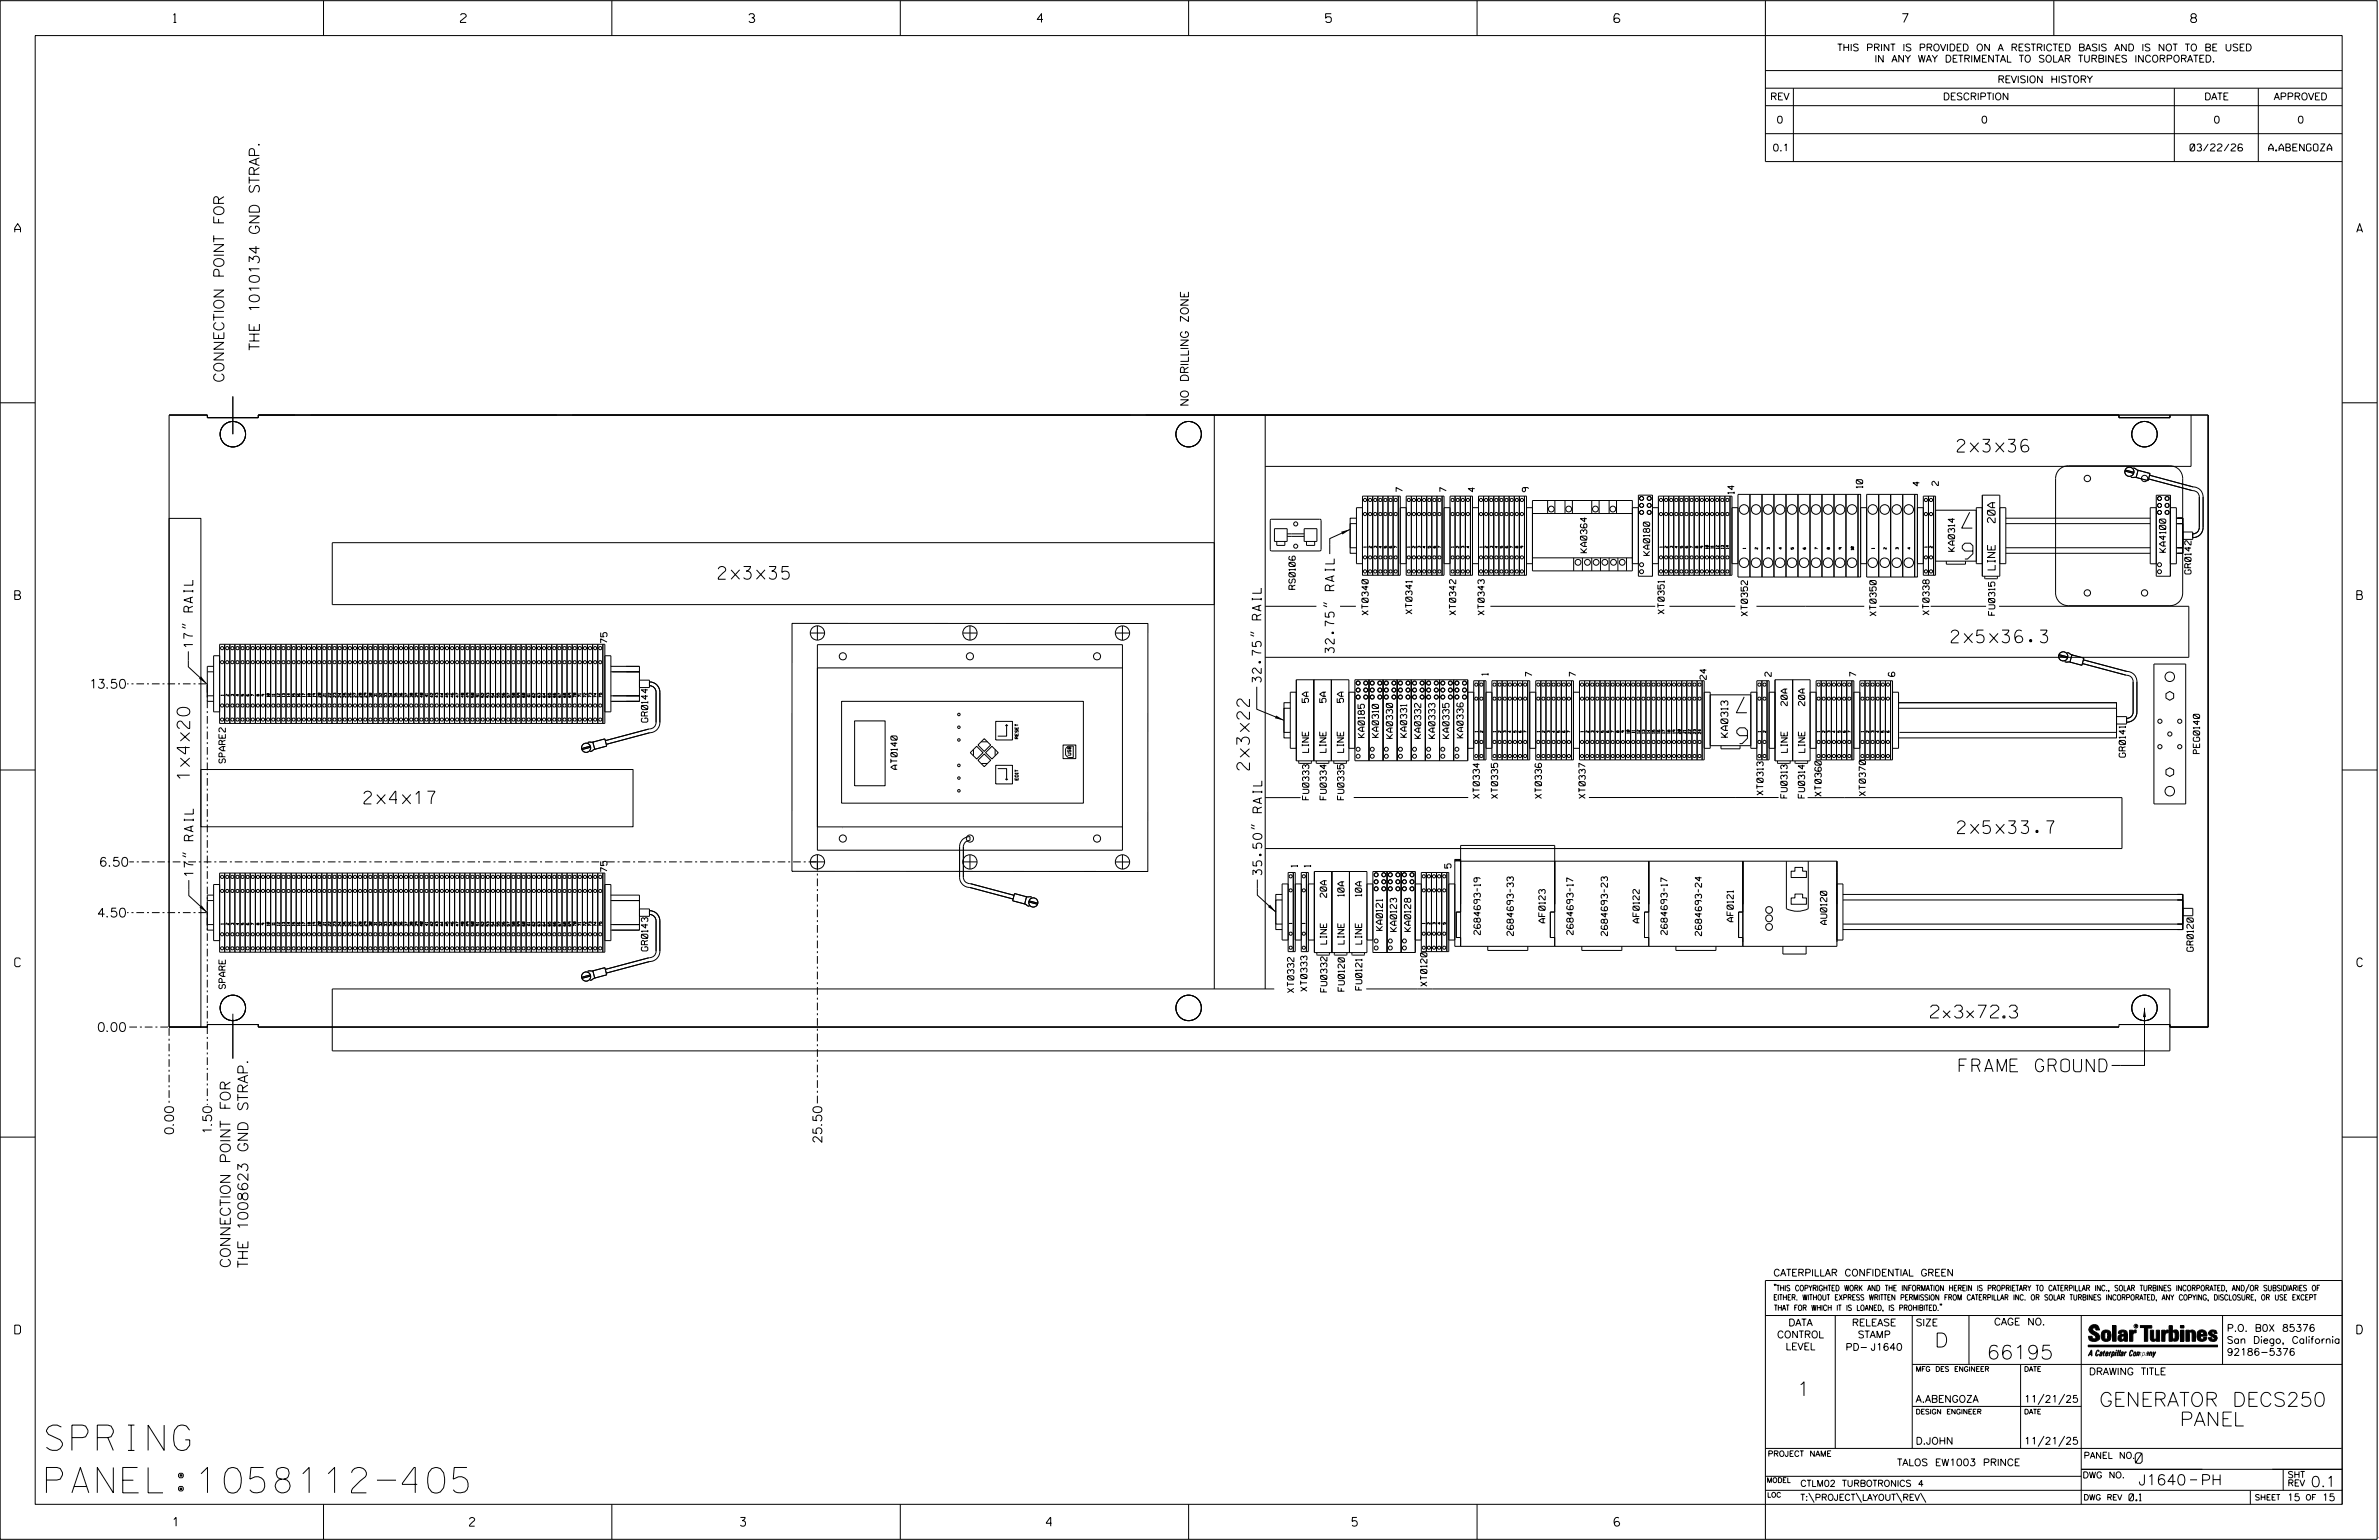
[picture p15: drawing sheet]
<svg xmlns="http://www.w3.org/2000/svg" width="864mm" height="559mm" viewBox="0 0 864 559" stroke-linecap="round" stroke-linejoin="round" font-family="sans-serif">
<defs><g id="words">
<g font-size="9.2">
<text x="16.9" y="526.3">SPRING</text>
<text x="16.9" y="541.7">PANEL:1058112-405</text>
</g>
<g font-size="5.7">
<text x="716" y="185.9" transform="rotate(-180 716 185.9)">7</text>
<text x="716.2" y="197.1" transform="rotate(-180 716.2 197.1)">6</text>
<text x="634.1" y="252.9" transform="rotate(-180 634.1 252.9)">7</text>
<text x="634.3" y="264.1" transform="rotate(-180 634.3 264.1)">6</text>
</g>
<g font-size="5.1">
<text x="702.3" y="488.8">D</text>
<text x="721.2" y="493.2">66195</text>
<text x="652.2" y="506.5">1</text>
<text x="762" y="510.3">GENERATOR DECS250</text>
<text x="791.3" y="517.4">PANEL</text>
</g>
<g font-size="4.6">
<text x="710.5" y="164">2x3x36</text>
<text x="260.7" y="210.2">2x3x35</text>
<text x="708.3" y="233.2">2x5x36.3</text>
<text x="453.6" y="279.4" transform="rotate(-90 453.6 279.4)">2x3x22</text>
<text x="68.9" y="282.8" transform="rotate(-90 68.9 282.8)">1x4x20</text>
<text x="132.1" y="291.7">2x4x17</text>
<text x="710.6" y="302.5">2x5x33.7</text>
<text x="700.8" y="369.4">2x3x72.3</text>
<text x="711.2" y="388.9">FRAME GROUND</text>
</g>
<g font-size="3.8">
<text x="775.1" y="531">0</text>
<text x="776.3" y="538.9">J1640</text>
<text x="798.8" y="538.9">PH</text>
<text x="838.8" y="539.5">0.1</text>
</g>
<g font-size="3.7">
<text x="94.2" y="127.2" transform="rotate(-90 94.2 127.2)">THE 1010134 GND STRAP.</text>
<text x="81.3" y="138.8" transform="rotate(-90 81.3 138.8)">CONNECTION POINT FOR</text>
<text x="83.6" y="460.1" transform="rotate(-90 83.6 460.1)">CONNECTION POINT FOR</text>
<text x="90" y="460.1" transform="rotate(-90 90 460.1)">THE 1008623 GND STRAP.</text>
</g>
<g font-size="3.2">
<text x="63" y="8.2">1</text>
<text x="167.2" y="8.2">2</text>
<text x="271.8" y="8.2">3</text>
<text x="376.5" y="8.2">4</text>
<text x="481.2" y="8.2">5</text>
<text x="690.6" y="8.2">7</text>
<text x="795.3" y="8.2">8</text>
<text x="5.4" y="84.3">A</text>
<text x="855.5" y="84.3">A</text>
<text x="5.4" y="217.5">B</text>
<text x="855.6" y="217.5">B</text>
<text x="70" y="235" transform="rotate(-90 70 235)">17&quot; RAIL</text>
<text x="484.3" y="236.9" transform="rotate(-90 484.3 236.9)">32.75&quot; RAIL</text>
<text x="33.2" y="249.8">13.50</text>
<text x="457.8" y="247.6" transform="rotate(-90 457.8 247.6)">32.75&quot; RAIL</text>
<text x="36.5" y="314.4">6.50</text>
<text x="70.2" y="318" transform="rotate(-90 70.2 318)">17&quot; RAIL</text>
<text x="458" y="317.5" transform="rotate(-90 458 317.5)">35.50&quot; RAIL</text>
<text x="35.7" y="332.8">4.50</text>
<text x="5.4" y="350.8">C</text>
<text x="855.6" y="350.8">C</text>
<text x="35.7" y="374.3">0.00</text>
<text x="63" y="411.4" transform="rotate(-90 63 411.4)">0.00</text>
<text x="76.8" y="410.8" transform="rotate(-90 76.8 410.8)">1.50</text>
<text x="298.3" y="414.5" transform="rotate(-90 298.3 414.5)">25.50</text>
<text x="5.4" y="484">D</text>
<text x="855.6" y="484">D</text>
<text x="62.8" y="553.8">1</text>
<text x="170.4" y="553.8">2</text>
<text x="268.8" y="553.8">3</text>
<text x="379.8" y="553.8">4</text>
<text x="490.8" y="553.8">5</text>
<text x="585.9" y="553.8">6</text>
</g>
<text font-size="2.9" x="431.4" y="147.5" transform="rotate(-90 431.4 147.5)">NO DRILLING ZONE</text>
<g font-size="2.8">
<text x="724.2" y="189.7" transform="rotate(-90 724.2 189.7)">20A</text>
<text x="724.3" y="206.8" transform="rotate(-90 724.3 206.8)">LINE</text>
</g>
<g font-size="2.5">
<text x="666.9" y="18.5">THIS PRINT IS PROVIDED ON A RESTRICTED BASIS AND IS NOT TO BE USED</text>
<text x="680.5" y="22.6">IN ANY WAY DETRIMENTAL TO SOLAR TURBINES INCORPORATED.</text>
<text x="725.1" y="30">REVISION HISTORY</text>
<text x="642.6" y="36.3">REV</text>
<text x="705.3" y="36.3">DESCRIPTION</text>
<text x="800.2" y="36.3">DATE</text>
<text x="825.4" y="36.3">APPROVED</text>
<text x="644.9" y="44.7">0</text>
<text x="719.1" y="44.7">0</text>
<text x="803.5" y="44.7">0</text>
<text x="834" y="44.7">0</text>
<text x="643.5" y="54.8">0.1</text>
<text x="795" y="54.8">03/22/26</text>
<text x="823.6" y="54.8">A.ABENGOZA</text>
<text x="627.2" y="267.5" transform="rotate(-90 627.2 267.5)">KA0313</text>
<text x="643.8" y="463">CATERPILLAR CONFIDENTIAL GREEN</text>
<text x="645.1" y="485.5">CONTROL</text>
<text x="649.2" y="481.1">DATA</text>
<text x="672.3" y="481.1">RELEASE</text>
<text x="674.4" y="485.5">STAMP</text>
<text x="695.4" y="481.1">SIZE</text>
<text x="723.8" y="480.8">CAGE NO.</text>
<text x="808.4" y="483.1">P.O. B0X 85376</text>
<text x="648.2" y="489.8">LEVEL</text>
<text x="669.9" y="490">PD- J1640</text>
<text x="808.4" y="487.5">San Diego, California</text>
<text x="808.4" y="491.8">92186-5376</text>
<text x="758.3" y="498.9">DRAWING TITLE</text>
<text x="695.4" y="508.9">A.ABENGOZA</text>
<text x="734.8" y="508.9">11/21/25</text>
<text x="695.4" y="524.1">D.JOHN</text>
<text x="734.8" y="524.1">11/21/25</text>
<text x="688.6" y="531.9">TALOS EW1003 PRINCE</text>
<text x="772.8" y="544.6">0.1</text>
<text x="830.2" y="544.6">15</text>
<text x="842.9" y="544.6">15</text>
</g>
<g font-size="2.3">
<text x="509.1" y="178.4" transform="rotate(-90 509.1 178.4)">7</text>
<text x="525" y="178.4" transform="rotate(-90 525 178.4)">7</text>
<text x="535.3" y="178.4" transform="rotate(-90 535.3 178.4)">4</text>
<text x="554.9" y="178.4" transform="rotate(-90 554.9 178.4)">9</text>
<text x="629.5" y="179.2" transform="rotate(-90 629.5 179.2)">14</text>
<text x="676.2" y="177.1" transform="rotate(-90 676.2 177.1)">10</text>
<text x="696.7" y="176.3" transform="rotate(-90 696.7 176.3)">4</text>
<text x="703.6" y="176.2" transform="rotate(-90 703.6 176.2)">2</text>
<text x="576" y="200.6" transform="rotate(-90 576 200.6)">KA0364</text>
<text x="598.9" y="201.5" transform="rotate(-90 598.9 201.5)">KA0180</text>
<text x="709.5" y="200.1" transform="rotate(-90 709.5 200.1)">KA0314</text>
<text x="786.2" y="200.4" transform="rotate(-90 786.2 200.4)">KA4100</text>
<text x="795.4" y="208.3" transform="rotate(-90 795.4 208.3)">GR0142</text>
<text x="470.2" y="213.9" transform="rotate(-90 470.2 213.9)">RS0106</text>
<text x="496.7" y="223.1" transform="rotate(-90 496.7 223.1)">XT0340</text>
<text x="512.6" y="222.7" transform="rotate(-90 512.6 222.7)">XT0341</text>
<text x="528.5" y="223.1" transform="rotate(-90 528.5 223.1)">XT0342</text>
<text x="538.8" y="223.1" transform="rotate(-90 538.8 223.1)">XT0343</text>
<text x="604.1" y="222.7" transform="rotate(-90 604.1 222.7)">XT0351</text>
<text x="634.4" y="223.5" transform="rotate(-90 634.4 223.5)">XT0352</text>
<text x="681.1" y="223.5" transform="rotate(-90 681.1 223.5)">XT0350</text>
<text x="700.3" y="223.1" transform="rotate(-90 700.3 223.1)">XT0338</text>
<text x="724.2" y="223.2" transform="rotate(-90 724.2 223.2)">FU0315</text>
<text x="220.4" y="233.3" transform="rotate(-90 220.4 233.3)">75</text>
<text x="540.2" y="245" transform="rotate(-90 540.2 245)">1</text>
<text x="556.1" y="245.4" transform="rotate(-90 556.1 245.4)">7</text>
<text x="572" y="245.4" transform="rotate(-90 572 245.4)">7</text>
<text x="643" y="245.4" transform="rotate(-90 643 245.4)">2</text>
<text x="673.8" y="245.4" transform="rotate(-90 673.8 245.4)">7</text>
<text x="619.4" y="246.6" transform="rotate(-90 619.4 246.6)">24</text>
<text x="475" y="254.9" transform="rotate(-90 475 254.9)">5A</text>
<text x="481.4" y="254.9" transform="rotate(-90 481.4 254.9)">5A</text>
<text x="487.7" y="254.9" transform="rotate(-90 487.7 254.9)">5A</text>
<text x="648.8" y="256" transform="rotate(-90 648.8 256)">20A</text>
<text x="655.2" y="256" transform="rotate(-90 655.2 256)">20A</text>
<text x="235.2" y="262" transform="rotate(-90 235.2 262)">GR0144</text>
<text x="495.3" y="267.6" transform="rotate(-90 495.3 267.6)">KA0185</text>
<text x="500.4" y="267.6" transform="rotate(-90 500.4 267.6)">KA0310</text>
<text x="505.5" y="267.9" transform="rotate(-90 505.5 267.9)">KA0330</text>
<text x="510.7" y="267.6" transform="rotate(-90 510.7 267.6)">KA0331</text>
<text x="515.8" y="267.9" transform="rotate(-90 515.8 267.9)">KA0332</text>
<text x="520.9" y="267.9" transform="rotate(-90 520.9 267.9)">KA0333</text>
<text x="526" y="267.9" transform="rotate(-90 526 267.9)">KA0335</text>
<text x="531.1" y="267.7" transform="rotate(-90 531.1 267.7)">KA0336</text>
<text x="475" y="273" transform="rotate(-90 475 273)">LINE</text>
<text x="481.4" y="273" transform="rotate(-90 481.4 273)">LINE</text>
<text x="487.7" y="273" transform="rotate(-90 487.7 273)">LINE</text>
<text x="648.8" y="273" transform="rotate(-90 648.8 273)">LINE</text>
<text x="655.2" y="273" transform="rotate(-90 655.2 273)">LINE</text>
<text x="771.6" y="274.7" transform="rotate(-90 771.6 274.7)">GR0141</text>
<text x="798.5" y="273.4" transform="rotate(-90 798.5 273.4)">PEG0140</text>
<text x="81.8" y="276.9" transform="rotate(-90 81.8 276.9)">SPARE2</text>
<text x="325.7" y="279.2" transform="rotate(-90 325.7 279.2)">AT0140</text>
<text x="475.1" y="290.2" transform="rotate(-90 475.1 290.2)">FU0333</text>
<text x="481.5" y="290.2" transform="rotate(-90 481.5 290.2)">FU0334</text>
<text x="487.8" y="290.2" transform="rotate(-90 487.8 290.2)">FU0335</text>
<text x="537.1" y="289.7" transform="rotate(-90 537.1 289.7)">XT0334</text>
<text x="543.7" y="289.7" transform="rotate(-90 543.7 289.7)">XT0335</text>
<text x="559.6" y="289.7" transform="rotate(-90 559.6 289.7)">XT0336</text>
<text x="575.5" y="289.7" transform="rotate(-90 575.5 289.7)">XT0337</text>
<text x="640" y="288.5" transform="rotate(-90 640 288.5)">XT0313</text>
<text x="648.7" y="289.5" transform="rotate(-90 648.7 289.5)">FU0313</text>
<text x="655.1" y="289.5" transform="rotate(-90 655.1 289.5)">FU0314</text>
<text x="661.1" y="288.9" transform="rotate(-90 661.1 288.9)">XT0360</text>
<text x="677.2" y="288.7" transform="rotate(-90 677.2 288.7)">XT0370</text>
<text x="220.4" y="316.3" transform="rotate(-90 220.4 316.3)">75</text>
<text x="471" y="314.6" transform="rotate(-90 471 314.6)">1</text>
<text x="475.8" y="314.6" transform="rotate(-90 475.8 314.6)">1</text>
<text x="526.7" y="315" transform="rotate(-90 526.7 315)">5</text>
<text x="481.6" y="325.6" transform="rotate(-90 481.6 325.6)">20A</text>
<text x="487.9" y="325.2" transform="rotate(-90 487.9 325.2)">10A</text>
<text x="494.3" y="325.2" transform="rotate(-90 494.3 325.2)">10A</text>
<text x="560.9" y="334.8" transform="rotate(-90 560.9 334.8)">AF0123</text>
<text x="595.1" y="334.8" transform="rotate(-90 595.1 334.8)">AF0122</text>
<text x="629.2" y="334.5" transform="rotate(-90 629.2 334.5)">AF0121</text>
<text x="663.1" y="335.5" transform="rotate(-90 663.1 335.5)">AU0120</text>
<text x="501.8" y="337.6" transform="rotate(-90 501.8 337.6)">KA0121</text>
<text x="507" y="338" transform="rotate(-90 507 338)">KA0123</text>
<text x="512.1" y="338" transform="rotate(-90 512.1 338)">KA0128</text>
<text x="537.4" y="339.1" transform="rotate(-90 537.4 339.1)">2684693-19</text>
<text x="549.4" y="339.5" transform="rotate(-90 549.4 339.5)">2684693-33</text>
<text x="571.1" y="339.1" transform="rotate(-90 571.1 339.1)">2684693-17</text>
<text x="583.5" y="339.5" transform="rotate(-90 583.5 339.5)">2684693-23</text>
<text x="605.2" y="339.1" transform="rotate(-90 605.2 339.1)">2684693-17</text>
<text x="617.7" y="339.5" transform="rotate(-90 617.7 339.5)">2684693-24</text>
<text x="235.2" y="345" transform="rotate(-90 235.2 345)">GR0143</text>
<text x="481.6" y="342.6" transform="rotate(-90 481.6 342.6)">LINE</text>
<text x="487.9" y="342.6" transform="rotate(-90 487.9 342.6)">LINE</text>
<text x="494.3" y="342.6" transform="rotate(-90 494.3 342.6)">LINE</text>
<text x="796.2" y="345.2" transform="rotate(-90 796.2 345.2)">GR0120</text>
<text x="81.8" y="358.7" transform="rotate(-90 81.8 358.7)">SPARE</text>
<text x="474.5" y="359.6" transform="rotate(-90 474.5 359.6)">XT0333</text>
<text x="481.7" y="359.9" transform="rotate(-90 481.7 359.9)">FU0332</text>
<text x="488" y="359.6" transform="rotate(-90 488 359.6)">FU0120</text>
<text x="494.4" y="359.2" transform="rotate(-90 494.4 359.2)">FU0121</text>
<text x="518" y="357.8" transform="rotate(-90 518 357.8)">XT0120</text>
<text x="469.7" y="360.1" transform="rotate(-90 469.7 360.1)">XT0332</text>
<text x="756.4" y="529.2">PANEL NO.</text>
<text x="653.5" y="539.4">CTLM02 TURBOTRONICS 4</text>
<text x="756" y="536.3">DWG NO.</text>
<text x="830.4" y="539.3">REV</text>
<text x="830.4" y="536.2">SHT</text>
<text x="653.5" y="544.5">T:\PROJECT\LAYOUT\REV\</text>
</g>
<g font-size="2">
<text x="643.8" y="468.4">&quot;THIS COPYRIGHTED WORK AND THE INFORMATION HEREIN IS PROPRIETARY TO CATERPILLAR INC., SOLAR TURBINES INCORPORATED, AND/OR SUBSIDIARIES OF</text>
<text x="643.8" y="471.8">EITHER. WITHOUT EXPRESS WRITTEN PERMISSION FROM CATERPILLAR INC. OR SOLAR TURBINES INCORPORATED, ANY COPYING, DISCLOSURE, OR USE EXCEPT</text>
<text x="644" y="475.6">THAT FOR WHICH IT IS LOANED, IS PROHIBITED.&quot;</text>
<text x="641.7" y="528.5">PROJECT NAME</text>
<text x="756.3" y="544.3">DWG REV</text>
<text x="818.5" y="544.3">SHEET</text>
<text x="836.9" y="544.3">OF</text>
</g>
<g font-size="1.8">
<text x="695.4" y="497.6">MFG DES ENGINEER</text>
<text x="734.8" y="497.6">DATE</text>
<text x="695.4" y="513.1">DESIGN ENGINEER</text>
<text x="734.8" y="513.1">DATE</text>
<text x="641.3" y="538">MODEL</text>
<text x="641.5" y="543.3">LOC</text>
</g>
<g font-size="1.2">
<text x="369.6" y="268" transform="rotate(-90 369.6 268)">RESET</text>
<text x="388.7" y="274" transform="rotate(-90 388.7 274)">USB</text>
<text x="369.6" y="283.1" transform="rotate(-90 369.6 283.1)">EDIT</text>
</g>
<g font-size=".9">
<text x="496" y="198.7" transform="rotate(-90 496 198.7)">1</text>
<text x="497.8" y="198.8" transform="rotate(-90 497.8 198.8)">2</text>
<text x="499.7" y="198.8" transform="rotate(-90 499.7 198.8)">3</text>
<text x="501.5" y="198.8" transform="rotate(-90 501.5 198.8)">4</text>
<text x="503.4" y="198.8" transform="rotate(-90 503.4 198.8)">5</text>
<text x="505.3" y="198.8" transform="rotate(-90 505.3 198.8)">6</text>
<text x="507.1" y="198.8" transform="rotate(-90 507.1 198.8)">7</text>
<text x="511.9" y="198.7" transform="rotate(-90 511.9 198.7)">1</text>
<text x="513.7" y="198.8" transform="rotate(-90 513.7 198.8)">2</text>
<text x="515.6" y="198.8" transform="rotate(-90 515.6 198.8)">3</text>
<text x="517.4" y="198.8" transform="rotate(-90 517.4 198.8)">4</text>
<text x="519.3" y="198.8" transform="rotate(-90 519.3 198.8)">5</text>
<text x="523" y="198.8" transform="rotate(-90 523 198.8)">7</text>
<text x="527.8" y="198.7" transform="rotate(-90 527.8 198.7)">1</text>
<text x="529.6" y="198.8" transform="rotate(-90 529.6 198.8)">2</text>
<text x="531.5" y="198.8" transform="rotate(-90 531.5 198.8)">3</text>
<text x="533.3" y="198.8" transform="rotate(-90 533.3 198.8)">4</text>
<text x="538.1" y="198.7" transform="rotate(-90 538.1 198.7)">1</text>
<text x="539.9" y="198.8" transform="rotate(-90 539.9 198.8)">2</text>
<text x="541.8" y="198.8" transform="rotate(-90 541.8 198.8)">3</text>
<text x="543.7" y="198.8" transform="rotate(-90 543.7 198.8)">4</text>
<text x="545.5" y="198.8" transform="rotate(-90 545.5 198.8)">5</text>
<text x="547.4" y="198.8" transform="rotate(-90 547.4 198.8)">6</text>
<text x="549.2" y="198.8" transform="rotate(-90 549.2 198.8)">7</text>
<text x="551.1" y="198.8" transform="rotate(-90 551.1 198.8)">8</text>
<text x="552.9" y="198.8" transform="rotate(-90 552.9 198.8)">9</text>
<text x="603.4" y="198.7" transform="rotate(-90 603.4 198.7)">1</text>
<text x="605.3" y="198.8" transform="rotate(-90 605.3 198.8)">2</text>
<text x="607.1" y="198.8" transform="rotate(-90 607.1 198.8)">3</text>
<text x="609" y="198.8" transform="rotate(-90 609 198.8)">4</text>
<text x="610.8" y="198.8" transform="rotate(-90 610.8 198.8)">5</text>
<text x="614.5" y="198.8" transform="rotate(-90 614.5 198.8)">7</text>
<text x="616.4" y="198.8" transform="rotate(-90 616.4 198.8)">8</text>
<text x="618.3" y="198.8" transform="rotate(-90 618.3 198.8)">9</text>
<text x="620.1" y="199.1" transform="rotate(-90 620.1 199.1)">10</text>
<text x="622" y="199" transform="rotate(-90 622 199)">11</text>
<text x="623.8" y="199.1" transform="rotate(-90 623.8 199.1)">12</text>
<text x="625.7" y="199.1" transform="rotate(-90 625.7 199.1)">13</text>
<text x="627.5" y="199.1" transform="rotate(-90 627.5 199.1)">14</text>
<text x="633.7" y="199.1" transform="rotate(-90 633.7 199.1)">1</text>
<text x="638" y="199.3" transform="rotate(-90 638 199.3)">2</text>
<text x="642.4" y="199.3" transform="rotate(-90 642.4 199.3)">3</text>
<text x="646.7" y="199.3" transform="rotate(-90 646.7 199.3)">4</text>
<text x="651.1" y="199.3" transform="rotate(-90 651.1 199.3)">5</text>
<text x="655.5" y="199.3" transform="rotate(-90 655.5 199.3)">6</text>
<text x="659.8" y="199.3" transform="rotate(-90 659.8 199.3)">7</text>
<text x="664.2" y="199.3" transform="rotate(-90 664.2 199.3)">8</text>
<text x="668.5" y="199.3" transform="rotate(-90 668.5 199.3)">9</text>
<text x="672.9" y="199.6" transform="rotate(-90 672.9 199.6)">10</text>
<text x="680.4" y="199.1" transform="rotate(-90 680.4 199.1)">1</text>
<text x="684.7" y="199.3" transform="rotate(-90 684.7 199.3)">2</text>
<text x="689.1" y="199.3" transform="rotate(-90 689.1 199.3)">3</text>
<text x="693.5" y="199.3" transform="rotate(-90 693.5 199.3)">4</text>
<text x="699.6" y="198.7" transform="rotate(-90 699.6 198.7)">1</text>
<text x="701.4" y="198.8" transform="rotate(-90 701.4 198.8)">2</text>
<text x="81.1" y="252.4" transform="rotate(-90 81.1 252.4)">1</text>
<text x="83" y="252.6" transform="rotate(-90 83 252.6)">2</text>
<text x="84.8" y="252.6" transform="rotate(-90 84.8 252.6)">3</text>
<text x="86.7" y="252.6" transform="rotate(-90 86.7 252.6)">4</text>
<text x="88.5" y="252.6" transform="rotate(-90 88.5 252.6)">5</text>
<text x="90.4" y="252.6" transform="rotate(-90 90.4 252.6)">6</text>
<text x="92.2" y="252.6" transform="rotate(-90 92.2 252.6)">7</text>
<text x="94.1" y="252.6" transform="rotate(-90 94.1 252.6)">8</text>
<text x="95.9" y="252.6" transform="rotate(-90 95.9 252.6)">9</text>
<text x="97.8" y="252.9" transform="rotate(-90 97.8 252.9)">10</text>
<text x="99.6" y="252.7" transform="rotate(-90 99.6 252.7)">11</text>
<text x="101.5" y="252.9" transform="rotate(-90 101.5 252.9)">12</text>
<text x="103.4" y="252.9" transform="rotate(-90 103.4 252.9)">13</text>
<text x="105.2" y="252.9" transform="rotate(-90 105.2 252.9)">14</text>
<text x="107.1" y="252.9" transform="rotate(-90 107.1 252.9)">15</text>
<text x="108.9" y="252.9" transform="rotate(-90 108.9 252.9)">16</text>
<text x="110.8" y="252.9" transform="rotate(-90 110.8 252.9)">17</text>
<text x="112.6" y="252.9" transform="rotate(-90 112.6 252.9)">18</text>
<text x="114.5" y="252.9" transform="rotate(-90 114.5 252.9)">19</text>
<text x="116.3" y="253" transform="rotate(-90 116.3 253)">20</text>
<text x="118.2" y="252.9" transform="rotate(-90 118.2 252.9)">21</text>
<text x="120.1" y="253" transform="rotate(-90 120.1 253)">22</text>
<text x="121.9" y="253" transform="rotate(-90 121.9 253)">23</text>
<text x="123.8" y="253" transform="rotate(-90 123.8 253)">24</text>
<text x="125.6" y="253" transform="rotate(-90 125.6 253)">25</text>
<text x="127.5" y="253" transform="rotate(-90 127.5 253)">26</text>
<text x="129.3" y="253" transform="rotate(-90 129.3 253)">27</text>
<text x="131.2" y="253" transform="rotate(-90 131.2 253)">28</text>
<text x="133" y="253" transform="rotate(-90 133 253)">29</text>
<text x="134.9" y="253" transform="rotate(-90 134.9 253)">30</text>
<text x="136.7" y="252.9" transform="rotate(-90 136.7 252.9)">31</text>
<text x="138.6" y="253" transform="rotate(-90 138.6 253)">32</text>
<text x="140.5" y="253" transform="rotate(-90 140.5 253)">33</text>
<text x="142.3" y="253" transform="rotate(-90 142.3 253)">34</text>
<text x="144.2" y="253" transform="rotate(-90 144.2 253)">35</text>
<text x="146" y="253" transform="rotate(-90 146 253)">36</text>
<text x="147.9" y="253" transform="rotate(-90 147.9 253)">37</text>
<text x="149.7" y="253" transform="rotate(-90 149.7 253)">38</text>
<text x="151.6" y="253" transform="rotate(-90 151.6 253)">39</text>
<text x="153.4" y="253" transform="rotate(-90 153.4 253)">40</text>
<text x="155.3" y="252.9" transform="rotate(-90 155.3 252.9)">41</text>
<text x="157.2" y="253" transform="rotate(-90 157.2 253)">42</text>
<text x="159" y="253" transform="rotate(-90 159 253)">43</text>
<text x="160.9" y="253" transform="rotate(-90 160.9 253)">44</text>
<text x="162.7" y="253" transform="rotate(-90 162.7 253)">45</text>
<text x="164.6" y="253" transform="rotate(-90 164.6 253)">46</text>
<text x="166.4" y="253" transform="rotate(-90 166.4 253)">47</text>
<text x="168.3" y="253" transform="rotate(-90 168.3 253)">48</text>
<text x="170.1" y="253" transform="rotate(-90 170.1 253)">49</text>
<text x="172" y="253" transform="rotate(-90 172 253)">50</text>
<text x="173.8" y="252.9" transform="rotate(-90 173.8 252.9)">51</text>
<text x="175.7" y="253" transform="rotate(-90 175.7 253)">52</text>
<text x="177.6" y="253" transform="rotate(-90 177.6 253)">53</text>
<text x="179.4" y="253" transform="rotate(-90 179.4 253)">54</text>
<text x="181.3" y="253" transform="rotate(-90 181.3 253)">55</text>
<text x="183.1" y="253" transform="rotate(-90 183.1 253)">56</text>
<text x="185" y="253" transform="rotate(-90 185 253)">57</text>
<text x="186.8" y="253" transform="rotate(-90 186.8 253)">58</text>
<text x="188.7" y="253" transform="rotate(-90 188.7 253)">59</text>
<text x="190.5" y="253" transform="rotate(-90 190.5 253)">60</text>
<text x="192.4" y="252.9" transform="rotate(-90 192.4 252.9)">61</text>
<text x="194.2" y="253" transform="rotate(-90 194.2 253)">62</text>
<text x="196.1" y="253" transform="rotate(-90 196.1 253)">63</text>
<text x="198" y="253" transform="rotate(-90 198 253)">64</text>
<text x="199.8" y="253" transform="rotate(-90 199.8 253)">65</text>
<text x="203.5" y="253" transform="rotate(-90 203.5 253)">67</text>
<text x="205.4" y="253" transform="rotate(-90 205.4 253)">68</text>
<text x="207.2" y="253" transform="rotate(-90 207.2 253)">69</text>
<text x="209.1" y="253" transform="rotate(-90 209.1 253)">70</text>
<text x="210.9" y="252.9" transform="rotate(-90 210.9 252.9)">71</text>
<text x="212.8" y="253" transform="rotate(-90 212.8 253)">72</text>
<text x="214.7" y="253" transform="rotate(-90 214.7 253)">73</text>
<text x="216.5" y="253" transform="rotate(-90 216.5 253)">74</text>
<text x="218.4" y="253" transform="rotate(-90 218.4 253)">75</text>
<text x="536.4" y="265.6" transform="rotate(-90 536.4 265.6)">1</text>
<text x="538.2" y="265.8" transform="rotate(-90 538.2 265.8)">2</text>
<text x="543" y="265.6" transform="rotate(-90 543 265.6)">1</text>
<text x="544.8" y="265.8" transform="rotate(-90 544.8 265.8)">2</text>
<text x="546.7" y="265.8" transform="rotate(-90 546.7 265.8)">3</text>
<text x="548.5" y="265.8" transform="rotate(-90 548.5 265.8)">4</text>
<text x="550.4" y="265.8" transform="rotate(-90 550.4 265.8)">5</text>
<text x="554.1" y="265.8" transform="rotate(-90 554.1 265.8)">7</text>
<text x="558.9" y="265.6" transform="rotate(-90 558.9 265.6)">1</text>
<text x="560.7" y="265.8" transform="rotate(-90 560.7 265.8)">2</text>
<text x="562.6" y="265.8" transform="rotate(-90 562.6 265.8)">3</text>
<text x="564.4" y="265.8" transform="rotate(-90 564.4 265.8)">4</text>
<text x="566.3" y="265.8" transform="rotate(-90 566.3 265.8)">5</text>
<text x="568.1" y="265.8" transform="rotate(-90 568.1 265.8)">6</text>
<text x="574.8" y="265.6" transform="rotate(-90 574.8 265.6)">1</text>
<text x="576.6" y="265.8" transform="rotate(-90 576.6 265.8)">2</text>
<text x="578.5" y="265.8" transform="rotate(-90 578.5 265.8)">3</text>
<text x="580.3" y="265.8" transform="rotate(-90 580.3 265.8)">4</text>
<text x="582.2" y="265.8" transform="rotate(-90 582.2 265.8)">5</text>
<text x="585.9" y="265.8" transform="rotate(-90 585.9 265.8)">7</text>
<text x="587.7" y="265.8" transform="rotate(-90 587.7 265.8)">8</text>
<text x="589.6" y="265.8" transform="rotate(-90 589.6 265.8)">9</text>
<text x="591.5" y="266.1" transform="rotate(-90 591.5 266.1)">10</text>
<text x="593.3" y="265.9" transform="rotate(-90 593.3 265.9)">11</text>
<text x="595.2" y="266.1" transform="rotate(-90 595.2 266.1)">12</text>
<text x="597" y="266.1" transform="rotate(-90 597 266.1)">13</text>
<text x="598.9" y="266.1" transform="rotate(-90 598.9 266.1)">14</text>
<text x="600.7" y="266.1" transform="rotate(-90 600.7 266.1)">15</text>
<text x="602.6" y="266.1" transform="rotate(-90 602.6 266.1)">16</text>
<text x="604.4" y="266.1" transform="rotate(-90 604.4 266.1)">17</text>
<text x="606.3" y="266.1" transform="rotate(-90 606.3 266.1)">18</text>
<text x="608.2" y="266.1" transform="rotate(-90 608.2 266.1)">19</text>
<text x="610" y="266.2" transform="rotate(-90 610 266.2)">20</text>
<text x="611.9" y="266.1" transform="rotate(-90 611.9 266.1)">21</text>
<text x="613.7" y="266.2" transform="rotate(-90 613.7 266.2)">22</text>
<text x="615.6" y="266.2" transform="rotate(-90 615.6 266.2)">23</text>
<text x="617.4" y="266.2" transform="rotate(-90 617.4 266.2)">24</text>
<text x="639.1" y="265.6" transform="rotate(-90 639.1 265.6)">1</text>
<text x="641" y="265.8" transform="rotate(-90 641 265.8)">2</text>
<text x="660.6" y="265.6" transform="rotate(-90 660.6 265.6)">1</text>
<text x="662.5" y="265.8" transform="rotate(-90 662.5 265.8)">2</text>
<text x="664.4" y="265.8" transform="rotate(-90 664.4 265.8)">3</text>
<text x="666.2" y="265.8" transform="rotate(-90 666.2 265.8)">4</text>
<text x="668.1" y="265.8" transform="rotate(-90 668.1 265.8)">5</text>
<text x="669.9" y="265.8" transform="rotate(-90 669.9 265.8)">6</text>
<text x="671.8" y="265.8" transform="rotate(-90 671.8 265.8)">7</text>
<text x="676.5" y="265.6" transform="rotate(-90 676.5 265.6)">1</text>
<text x="678.4" y="265.8" transform="rotate(-90 678.4 265.8)">2</text>
<text x="680.2" y="265.8" transform="rotate(-90 680.2 265.8)">3</text>
<text x="682.1" y="265.8" transform="rotate(-90 682.1 265.8)">4</text>
<text x="684" y="265.8" transform="rotate(-90 684 265.8)">5</text>
<text x="685.8" y="265.8" transform="rotate(-90 685.8 265.8)">6</text>
<text x="81.1" y="335.4" transform="rotate(-90 81.1 335.4)">1</text>
<text x="83" y="335.6" transform="rotate(-90 83 335.6)">2</text>
<text x="84.8" y="335.6" transform="rotate(-90 84.8 335.6)">3</text>
<text x="86.7" y="335.6" transform="rotate(-90 86.7 335.6)">4</text>
<text x="88.5" y="335.6" transform="rotate(-90 88.5 335.6)">5</text>
<text x="90.4" y="335.6" transform="rotate(-90 90.4 335.6)">6</text>
<text x="92.2" y="335.6" transform="rotate(-90 92.2 335.6)">7</text>
<text x="94.1" y="335.6" transform="rotate(-90 94.1 335.6)">8</text>
<text x="95.9" y="335.6" transform="rotate(-90 95.9 335.6)">9</text>
<text x="97.8" y="335.9" transform="rotate(-90 97.8 335.9)">10</text>
<text x="99.6" y="335.7" transform="rotate(-90 99.6 335.7)">11</text>
<text x="101.5" y="335.9" transform="rotate(-90 101.5 335.9)">12</text>
<text x="103.4" y="335.9" transform="rotate(-90 103.4 335.9)">13</text>
<text x="105.2" y="335.9" transform="rotate(-90 105.2 335.9)">14</text>
<text x="107.1" y="335.9" transform="rotate(-90 107.1 335.9)">15</text>
<text x="108.9" y="335.9" transform="rotate(-90 108.9 335.9)">16</text>
<text x="110.8" y="335.9" transform="rotate(-90 110.8 335.9)">17</text>
<text x="112.6" y="335.9" transform="rotate(-90 112.6 335.9)">18</text>
<text x="114.5" y="335.9" transform="rotate(-90 114.5 335.9)">19</text>
<text x="118.2" y="335.9" transform="rotate(-90 118.2 335.9)">21</text>
<text x="136.7" y="335.9" transform="rotate(-90 136.7 335.9)">31</text>
<text x="155.3" y="335.9" transform="rotate(-90 155.3 335.9)">41</text>
<text x="173.8" y="335.9" transform="rotate(-90 173.8 335.9)">51</text>
<text x="192.4" y="335.9" transform="rotate(-90 192.4 335.9)">61</text>
<text x="210.9" y="335.9" transform="rotate(-90 210.9 335.9)">71</text>
<text x="469" y="335.2" transform="rotate(-90 469 335.2)">1</text>
<text x="473.8" y="335.2" transform="rotate(-90 473.8 335.2)">1</text>
<text x="517.3" y="335.2" transform="rotate(-90 517.3 335.2)">1</text>
<text x="519.2" y="335.4" transform="rotate(-90 519.2 335.4)">2</text>
<text x="521" y="335.4" transform="rotate(-90 521 335.4)">3</text>
<text x="522.9" y="335.4" transform="rotate(-90 522.9 335.4)">4</text>
<text x="524.7" y="335.4" transform="rotate(-90 524.7 335.4)">5</text>
<text x="116.3" y="336" transform="rotate(-90 116.3 336)">20</text>
<text x="120.1" y="336" transform="rotate(-90 120.1 336)">22</text>
<text x="121.9" y="336" transform="rotate(-90 121.9 336)">23</text>
<text x="123.8" y="336" transform="rotate(-90 123.8 336)">24</text>
<text x="125.6" y="336" transform="rotate(-90 125.6 336)">25</text>
<text x="127.5" y="336" transform="rotate(-90 127.5 336)">26</text>
<text x="129.3" y="336" transform="rotate(-90 129.3 336)">27</text>
<text x="131.2" y="336" transform="rotate(-90 131.2 336)">28</text>
<text x="133" y="336" transform="rotate(-90 133 336)">29</text>
<text x="134.9" y="336" transform="rotate(-90 134.9 336)">30</text>
<text x="138.6" y="336" transform="rotate(-90 138.6 336)">32</text>
<text x="140.5" y="336" transform="rotate(-90 140.5 336)">33</text>
<text x="142.3" y="336" transform="rotate(-90 142.3 336)">34</text>
<text x="144.2" y="336" transform="rotate(-90 144.2 336)">35</text>
<text x="146" y="336" transform="rotate(-90 146 336)">36</text>
<text x="147.9" y="336" transform="rotate(-90 147.9 336)">37</text>
<text x="149.7" y="336" transform="rotate(-90 149.7 336)">38</text>
<text x="151.6" y="336" transform="rotate(-90 151.6 336)">39</text>
<text x="153.4" y="336" transform="rotate(-90 153.4 336)">40</text>
<text x="157.2" y="336" transform="rotate(-90 157.2 336)">42</text>
<text x="159" y="336" transform="rotate(-90 159 336)">43</text>
<text x="160.9" y="336" transform="rotate(-90 160.9 336)">44</text>
<text x="162.7" y="336" transform="rotate(-90 162.7 336)">45</text>
<text x="164.6" y="336" transform="rotate(-90 164.6 336)">46</text>
<text x="166.4" y="336" transform="rotate(-90 166.4 336)">47</text>
<text x="168.3" y="336" transform="rotate(-90 168.3 336)">48</text>
<text x="170.1" y="336" transform="rotate(-90 170.1 336)">49</text>
<text x="172" y="336" transform="rotate(-90 172 336)">50</text>
<text x="175.7" y="336" transform="rotate(-90 175.7 336)">52</text>
<text x="177.6" y="336" transform="rotate(-90 177.6 336)">53</text>
<text x="179.4" y="336" transform="rotate(-90 179.4 336)">54</text>
<text x="181.3" y="336" transform="rotate(-90 181.3 336)">55</text>
<text x="183.1" y="336" transform="rotate(-90 183.1 336)">56</text>
<text x="185" y="336" transform="rotate(-90 185 336)">57</text>
<text x="186.8" y="336" transform="rotate(-90 186.8 336)">58</text>
<text x="188.7" y="336" transform="rotate(-90 188.7 336)">59</text>
<text x="190.5" y="336" transform="rotate(-90 190.5 336)">60</text>
<text x="194.2" y="336" transform="rotate(-90 194.2 336)">62</text>
<text x="196.1" y="336" transform="rotate(-90 196.1 336)">63</text>
<text x="198" y="336" transform="rotate(-90 198 336)">64</text>
<text x="199.8" y="336" transform="rotate(-90 199.8 336)">65</text>
<text x="203.5" y="336" transform="rotate(-90 203.5 336)">67</text>
<text x="205.4" y="336" transform="rotate(-90 205.4 336)">68</text>
<text x="207.2" y="336" transform="rotate(-90 207.2 336)">69</text>
<text x="209.1" y="336" transform="rotate(-90 209.1 336)">70</text>
<text x="212.8" y="336" transform="rotate(-90 212.8 336)">72</text>
<text x="214.7" y="336" transform="rotate(-90 214.7 336)">73</text>
<text x="216.5" y="336" transform="rotate(-90 216.5 336)">74</text>
<text x="218.4" y="336" transform="rotate(-90 218.4 336)">75</text>
<text x="775.1" y="481.7">R</text>
</g>
</g></defs>
<g fill="none" stroke="#000" stroke-width=".36">
<path d="M.1 .2h862.8v558.4h-862.8zM12.8 12.9h837.4v533h-837.4zM117.4 .2v12.7M222.1 .2v12.7M326.8 .2v12.7M431.5 .2v12.7M536.2 .2v12.7M587.9 5.5l-.5-.5h-1l-.5 1v1.7l.5 .4h1l.6-.4v-.6l-.6-.5h-1l-.5 .5M640.9 .2v58.4h209.3M745.6 .2v12.7M640.9 25.6h209.3M640.9 32h209.3"/>
<path d="M640.9 38.3h209.3M651 32v26.6M789.3 32v26.6M819.8 32v26.6M640.9 48.5h209.3M.1 146.2h12.7M61.4 150.6h13.9v1h18.5v-1h707.8v222.1h-13.9v-.9h-18.5v.9h-675.4v-.9h-18.5v.9h-13.9zM84.5 143.7v13.9M440.8 150.6v208.2M459.3 150.6v208.2M769.2 150.6v1h18.5v-1M795.4 150.6v18.6h-336.1"/>
<path d="M850.2 146.2h12.7M594.7 179.7h5.2v29.4h-5.2zM630.9 179.4h43.6v30h-43.6zM635.2 179.4v30M639.6 179.4v30M644 179.4v30M648.3 179.4v30M652.7 179.4v30M657 179.4v30M661.4 179.4v30M665.8 179.4v30M670.1 179.4v30"/>
<path d="M674.5 179.4h.9v30h-.9zM677.6 179.4h17.4v30h-17.4zM682 179.4v30M686.3 179.4v30M690.7 179.4v30M695 179.4h1v30h-1zM719.6 179.7h6.3v29.4h-6.3zM747.5 170.4l1.5-1 1.8-.4h36.9a4.6 4.6 0 0 1 4.6 4.6v41.6a4.6 4.6 0 0 1-4.6 4.6h-36.9a4.6 4.6 0 0 1-4.6-4.6v-41.6l.3-1.7zM771.3 170.9l3.2 .9M771.5 170.5l3.1 .9M773.5 173.1l2.1 .2M774.4 169.8l1.9 .9"/>
<path d="M776.1 170.6l4.4 1.2-.7 2.6-4.4-1.2zM780 173.8l15.7 4.2a2.46 2.46 0 0 1 2.7 2.3v11.1a2.35 2.35 0 0 1-2.4 2.3M780.3 172.4l15.8 4.3a3.6 3.6 0 0 1 3.6 3.6v11.1a3.7 3.7 0 0 1-3.7 3.7M782.7 179.7h5.2v29.4h-5.2zM61.4 188.1h11.5v184.6h-11.5zM440.8 196.9h-320.2v22.5h320.2M461.3 188.4h18l.3 .4-.1 10.9-.4 .2h-17.8l-.2-.4v-10.7zM462.6 191.8h4.7v4.7h-4.7zM463.5 196.5v1.4h2.9v-1.4M467.3 193.7h6.1M467.3 194.6h6.1M473.4 191.8h4.6v4.7h-4.6z"/>
<path d="M474.3 196.5v1.4h2.9v-1.4M490.1 192.1l-7.4 3.3v5.6M492.4 188h-2.3v12.8h2.3M492.4 190h-2.3v8.8h2.3M494.6 180h13.7v28.7h-13.7zM494.6 184.2h-2.2v20.3h2.2M496.5 180v28.7M498.3 180v28.7M500.2 180v28.7M502 180v28.7M503.9 180v28.7M505.7 180v28.7"/>
<path d="M507.6 180v28.7M508.3 184.2h2.2M510.5 180h13.7v28.7h-13.7zM512.3 180v28.7M514.2 180v28.7M516 180v28.7M517.9 180v28.7M519.7 180v28.7M520.4 198.2l-.2 .4 .3 .2h.5l.2-.4h-.5l.1 .4M521.6 180v28.7M523.5 180v28.7M524.2 184.2h2.2"/>
<path d="M526.4 180h8.1v28.7h-8.1zM528.2 180v28.7M530.1 180v28.7M532 180v28.7M533.8 180v28.7M534.5 184.2h2.2M536.7 180h17.4v28.7h-17.4zM538.6 180v28.7M540.4 180v28.7M542.3 180v28.7M544.1 180v28.7M546 180v28.7"/>
<path d="M547.8 180v28.7M549.7 180v28.7M551.5 180v28.7M553.4 180v28.7M554.1 184.2h2.2M556.3 186.3h36.3M556.3 181.6h36.3v25.6h-36.3zM561.8 181.6v4.7M564.4 181.6v4.7M568.1 181.6v4.7M570.8 181.6v4.7M577.8 181.6v4.7"/>
<path d="M580.5 181.6v4.7M584.1 181.6v4.7M586.8 181.6v4.7M592.6 184.2h2.1M599.9 184.2h2.1M602 180h26.7v28.7h-26.7zM603.9 180v28.7M605.8 180v28.7M607.6 180v28.7M609.5 180v28.7M611.3 180v28.7M611.9 198.2l-.1 .4 .3 .2h.4l.2-.4h-.5l.2 .4"/>
<path d="M613.2 180v28.7M615 180v28.7M616.9 180v28.7M618.7 180v28.7M620.6 180v28.7M622.4 180v28.7M624.3 180v28.7M626.1 180v28.7M628 180v28.7M628.7 184.2h2.2M677.6 184.2h-2.2v20.3h2.2M698.2 180h4.4v28.7h-4.4z"/>
<path d="M698.2 184.2h-2.2v20.3h2.2M700.1 180v28.7M701.9 180v28.7M702.6 185.1h14.8M719.6 184.2h-2.2v20.3h2.2M725.9 184.2h2.2v20.3h-2.2M728.1 188h52.5M728.1 190h52.5M728.1 198.8h52.5M782.7 184.2h-2.1v20.4h2.1M787.9 184.2h2.1v20.4h-2.1M790 188h2.3"/>
<path d="M790 190h2.3M790 198.8h2.3M790.4 190h1.9v8.8h-1.9M792.3 193h3.7v2.7h-3.7M459.3 220h18.6M480.4 219.7l1.3 .5M480.4 218.7l1.3 .5M486.4 220h5.8M508.3 204.5h2.2M524.2 204.5h2.2M534.5 204.5h2.2M541 220h59.9"/>
<path d="M554.1 204.5h2.2M556.3 202.4h36.3M571.3 202.4v4.8M574.4 202.4v4.8M577.8 202.4v4.8M581 202.4v4.8M584.1 202.4v4.8M587.3 202.4v4.8M590.4 202.4v4.8M592.6 204.5h2.1M599.9 204.5h2.1M606 220h23.9"/>
<path d="M628.7 204.5h2.2M637.6 220h39.1M682.2 220h14.3M700.9 220h20.1M702.6 203.6h14.8M706.5 203.6v1.1h7v-1.1M720.5 209.1l.2 .9h4.2l.2-.9M725.7 220h68.9v18.5h-335.3M728.1 200.8h52.5M790 200.8h2.3v-12.8h-1.9h1.9v12.8h-1.9M66.1 227.4l1.3 .6M66.1 226.4l1.3 .5"/>
<path d="M68.4 236.4v5.6l6.7 6.1M79.7 237.9h-2.2v20.4h2.2M81.6 233.8v28.7M83.4 233.8v28.7M85.3 233.8v28.7M87.1 233.8v28.7M89 233.8v28.7M90.8 233.8v28.7M92.7 233.8v28.7M94.5 233.8v28.7M96.4 233.8v28.7M98.2 233.8v28.7"/>
<path d="M100.1 233.8v28.7M102 233.8v28.7M103.8 233.8v28.7M105.7 233.8v28.7M107.5 233.8v28.7M109.4 233.8v28.7M111.3 233.8v28.7M113.1 233.8v28.7M115 233.8v28.7M116.8 233.8v28.7M118.7 233.8v28.7M120.5 233.8v28.7"/>
<path d="M122.4 233.8v28.7M124.2 233.8v28.7M126.1 233.8v28.7M128 233.8v28.7M129.8 233.8v28.7M131.7 233.8v28.7M133.5 233.8v28.7M135.4 233.8v28.7M137.2 233.8v28.7M139.1 233.8v28.7M140.9 233.8v28.7M142.8 233.8v28.7"/>
<path d="M144.6 233.8v28.7M146.5 233.8v28.7M148.3 233.8v28.7M150.2 233.8v28.7M152 233.8v28.7M153.9 233.8v28.7M155.8 233.8v28.7M157.6 233.8v28.7M159.5 233.8v28.7M161.3 233.8v28.7M163.2 233.8v28.7M165 233.8v28.7"/>
<path d="M166.9 233.8v28.7M168.7 233.8v28.7M170.6 233.8v28.7M172.5 233.8v28.7M174.3 233.8v28.7M176.2 233.8v28.7M178 233.8v28.7M179.9 233.8v28.7M181.8 233.8v28.7M183.6 233.8v28.7M185.5 233.8v28.7M187.3 233.8v28.7"/>
<path d="M189.2 233.8v28.7M191 233.8v28.7M192.9 233.8v28.7M194.7 233.8v28.7M196.6 233.8v28.7M198.4 233.8v28.7M200.3 233.8v28.7M202.1 233.8v28.7M204 233.8v28.7M205.8 233.8v28.7M207.7 233.8v28.7M209.5 233.8v28.7"/>
<path d="M211.4 233.8v28.7M213.3 233.8v28.7M215.1 233.8v28.7M217 233.8v28.7M219.6 233.8v28.7h-139.9v-28.7h139.1v28.7M219.6 237.9h2.2v20.4h-2.2M287.5 226.2h129.2v90h-129.2zM294.1 229.7h5.2M296.7 227.1v5.2M296.7 233.9h110.8v74.6h-110.8zM349.5 229.7h5.2M352.1 227.1v5.2"/>
<path d="M404.9 229.7h5.2M407.5 227.1v5.2M453.9 230.3l1.3 .6M453.9 229.3l1.3 .5M747.3 237.9l3.2 .9M747.4 237.5l3.2 .9M750.4 236.8l1.9 .9M752.1 237.6l4.4 1.2-.7 2.6-4.4-1.2zM756.3 239.4l15.8 4.2a3.7 3.7 0 0 1 3.6 3.7v11.1a3.7 3.7 0 0 1-3.7 3.7M75.2 252.5h2.3M75.2 243.8h2.3M77.5 241.8h-2.3v12.7h2.3"/>
<path d="M200.9 252.4l-.2 .5 .3 .1h.5l.2-.4h-.5l.2 .4M200.9 251.5l-.2 .5 .3 .1h.5l.2-.4h-.5l.2 .4M221.7 241.8h10.4v12.7h-10.4M221.7 252.5h10.4M221.7 243.8h10.4M232.1 246.8h3.7v2.7h-3.7M235.8 247.4a3.7 3.7 0 0 1 3.7 3.7v11.1a3.7 3.7 0 0 1-3.7 3.7l-15.7 4.2M235.8 248.8a2.41 2.41 0 0 1 2.4 2.3v11.1a2.49 2.49 0 0 1-2.7 2.3l-15.8 4.2M296.7 242.4h110.8M305.5 254.5h87.8v36.9h-87.8zM456.2 249.2v8.2l9.9 4M468.4 255h-2.3v12.8h2.3"/>
<path d="M468.4 257h-2.3v8.7h2.3M470.6 251.2h-2.2v20.3h2.2M470.6 246.7h19.1v29.4h-19.1zM476.9 246.7v29.4M483.3 246.7v29.4M489.7 251.2h2.1M491.8 246.7h41v29.3h-41zM497 246.7v29.3M502.1 246.7v29.3M507.2 246.7v29.3M512.3 246.7v29.3M517.4 246.7v29.3"/>
<path d="M522.6 246.7v29.3M527.7 246.7v29.3M532.8 251.2h2.2M536.8 247v28.7h2.6v-28.7h-4.4v28.7M538.7 247v28.7M539.4 251.2h2.2M543.5 247v28.7h11.8v-28.7h-13.7v28.7M545.3 247v28.7M547.2 247v28.7M549 247v28.7M550.9 247v28.7M552.7 247v28.7"/>
<path d="M554.6 247v28.7M555.3 251.2h2.2M559.3 247v28.7h11.9v-28.7h-13.7v28.7M561.2 247v28.7M563.1 247v28.7M564.9 247v28.7M566.8 247v28.7M568.6 247v28.7M570.5 247v28.7M571.2 251.2h2.2M575.2 247v28.7h43.4v-28.7M577.1 247v28.7"/>
<path d="M578.9 247v28.7M580.8 247v28.7M582.6 247v28.7M584.5 247v28.7M586.4 247v28.7M588.2 247v28.7M590.1 247v28.7M591.9 247v28.7M593.8 247v28.7M595.6 247v28.7M597.5 247v28.7M599.3 247v28.7"/>
<path d="M601.2 247v28.7M603.1 247v28.7M604.9 247v28.7M606.8 247v28.7M608.6 247v28.7M610.5 247v28.7M612.3 247v28.7M614.2 247v28.7M616.1 247v28.7M618.6 251.2h2.2v20.3h-2.2M620.8 252.1h14.8M637.8 251.2h-2.2v20.3h2.2"/>
<path d="M639.6 247v28.7h2.6v-28.7h-4.4v28.7M641.5 247v28.7M642.2 251.2h2.1M644.3 246.7h12.8v29.4h-12.8zM650.7 246.7v29.4M657.1 251.2h2.2M661.1 247v28.7h11.9v-28.7h-13.7v28.7M663 247v28.7M664.8 247v28.7M666.7 247v28.7M668.5 247v28.7M670.4 247v28.7"/>
<path d="M672.3 247v28.7M673 251.2h2.1M677 247v28.7h10v-28.7h-11.9v28.7M678.9 247v28.7M680.7 247v28.7M682.6 247v28.7M684.4 247v28.7M685.9 244l-.4 .3v.7l.8 .4h1.2l.3-.4v-.7l-.3-.4h-.5l-.4 .4v.7l.4 .4M686.3 247v28.7M687 251.2h2.2v20.3h-2.2M689.2 257h79.1v8.7h-78.8M749.5 240.1l2.1 .2"/>
<path d="M755.9 240.8l15.8 4.2a2.43 2.43 0 0 1 2.6 2.3v11.1a2.29 2.29 0 0 1-2.3 2.3M781.9 240.9h11.5v50.8h-11.5zM786.3 251.7l1.3-.8 1.5 .8v1.6l-1.5 .8-1.3-.8zM.1 279.4h12.7M72.9 279.2h156.9v20.8h-156.9zM214.3 270.8l-3.2 .8M214.4 271.1l-3.2 .9M215.2 269.3l4.4-1.2 .6 2.6-4.3 1.2zM215.4 269.2l-2.1 .2M216.1 271.8l-1.9 .9M310.2 261.6h11.1v23.5h-11.1zM353.4 272v2.2"/>
<path d="M354.5 270.8l2.3 2.3-2.3 2.3-2.3-2.3zM356.2 269.2h2.3M356.2 277h2.3M357.3 273.6l2.3 2.3-2.3 2.3-2.3-2.3zM357.3 268l2.3 2.3-2.3 2.4-2.3-2.4zM360.1 270.8l2.3 2.3-2.3 2.3-2.3-2.3zM361.2 272v2.2M361.5 277.7h6v6.7h-6zM361.5 261.8h6v6.7h-6zM362.2 278.9h3.2v4.2M364.9 263.4l.5-.4v4.1h-3.2M365.4 263l.5 .4"/>
<path d="M385.9 270.3h4.6v5h-4.6zM386.8 271.6l1-.9h1.8v4.2h-1.8l-1-.9zM471.5 276.1l.1 .9h4.3l.1-.9M477.8 276.1l.2 .9h4.2l.2-.9M484.2 276.1l.2 .9h4.2l.2-.9M489.7 271.5h2.1M532.8 271.5h2.2M539.4 271.5h2.2M551.5 265.2l-.2 .4 .8 .2v-.6l-.3 .2 .2 .4M555.3 271.5h2.2M570 265.6l-.9-.4v.6M571.2 271.5h2.2"/>
<path d="M573.4 275.7v-28.7h44.5v28.7M583.2 265.2l-.1 .4 .8 .2v-.6l-.3 .2 .1 .4M620.8 270.6h14.8M624.7 270.6v1.1h6.9v-1.1M642.2 271.5h2.1M645.2 276.1l.2 .9h4.2l.3-.9M651.6 276.1l.2 .9h4.2l.2-.9M657.1 271.5h2.2M673 271.5h2.1M689.2 267.8h79.1v-12.8h-79.1h79.1v12.8M768.3 260h3.7v2.7h-3.7zM786.3 279.4l1.3-.8 1.5 .8v1.6l-1.5 .8-1.3-.8z"/>
<path d="M850.2 279.4h12.7M364.9 282.6l.5 .5M365.9 282.6l-.5 .5M454.1 299.3l1.3 .5M459.3 289.4h12.8M491.4 289.4h41.6M576.8 289.4h68.9M656.2 289.4h114.1v18.5h-311M66.3 310.4l1.2 .6M66.3 309.4l1.2 .6M68.5 319.4v5.6l6.7 6.2M81.6 316.8v28.7"/>
<path d="M83.4 316.8v28.7M85.3 316.8v28.7M87.1 316.8v28.7M89 316.8v28.7M90.8 316.8v28.7M92.7 316.8v28.7M94.5 316.8v28.7M96.4 316.8v28.7M98.2 316.8v28.7M100.1 316.8v28.7M102 316.8v28.7M103.8 316.8v28.7"/>
<path d="M105.7 316.8v28.7M107.5 316.8v28.7M109.4 316.8v28.7M111.3 316.8v28.7M113.1 316.8v28.7M115 316.8v28.7M116.8 316.8v28.7M118.7 316.8v28.7M120.5 316.8v28.7M122.4 316.8v28.7M124.2 316.8v28.7M126.1 316.8v28.7"/>
<path d="M128 316.8v28.7M129.8 316.8v28.7M131.7 316.8v28.7M133.5 316.8v28.7M135.4 316.8v28.7M137.2 316.8v28.7M139.1 316.8v28.7M140.9 316.8v28.7M142.8 316.8v28.7M144.6 316.8v28.7M146.5 316.8v28.7M148.3 316.8v28.7"/>
<path d="M150.2 316.8v28.7M152 316.8v28.7M153.9 316.8v28.7M155.8 316.8v28.7M157.6 316.8v28.7M159.5 316.8v28.7M161.3 316.8v28.7M163.2 316.8v28.7M165 316.8v28.7M166.9 316.8v28.7M168.7 316.8v28.7M170.6 316.8v28.7"/>
<path d="M172.5 316.8v28.7M174.3 316.8v28.7M176.2 316.8v28.7M178 316.8v28.7M179.9 316.8v28.7M181.8 316.8v28.7M183.6 316.8v28.7M185.5 316.8v28.7M187.3 316.8v28.7M189.2 316.8v28.7M191 316.8v28.7M192.9 316.8v28.7"/>
<path d="M194.7 316.8v28.7M196.6 316.8v28.7M198.4 316.8v28.7M200.3 316.8v28.7M202.1 316.8v28.7M204 316.8v28.7M205.8 316.8v28.7M207.7 316.8v28.7M209.5 316.8v28.7M211.4 316.8v28.7M213.3 316.8v28.7M215.1 316.8v28.7"/>
<path d="M217 316.8v28.7M219.6 316.8v28.7h-139.9v-28.7h139.1v28.7M294.1 312.7h5.2M296.7 300h110.8M296.7 310.1v5.2M349.5 312.7h5.2M352 305a2.29 2.29 0 0 0-2.3 2.3v11a2.43 2.43 0 0 0 2.7 2.4l15.7 4.2M352.1 305v-1.4a3.7 3.7 0 0 0-3.8 3.7v11a3.7 3.7 0 0 0 3.7 3.7l15.8 4.2M352.1 310.2v5.1M404.9 312.8h5.2M407.5 310.2v5.1M454.1 300.3l1.3 .5"/>
<path d="M456.4 319.2v5.6l6.7 6.1M467.6 316.6h2.6v28.7h-2.6zM469.5 316.6v28.7M472.4 316.6h2.5v28.7h-2.5zM474.2 316.6v28.7M477.1 316.2h19.1v29.5h-19.1zM483.5 316.2v29.5M489.9 316.2v29.5M498.4 316.2h15.4v29.4h-15.4zM503.5 316.2v29.4M508.6 316.2v29.4M517.8 316.6v28.7h8.1v-28.7h-10v28.7"/>
<path d="M519.6 316.6v28.7M521.5 316.6v28.7M523.3 316.6v28.7M525.2 316.6v28.7M528.1 311.9v31.5h138.7v-30.9h-136.6M528.1 311.9h2.1l-2.1 .5h2.1zM598.5 312.5v30.9M632.7 312.5v30.9M648.5 312.5v17.2a9 9 0 0 0 7.9 0v-17.2M650.2 316.1h1.4v-1.4h2.8v1.4h1.3v2.3h-5.5zM75.2 335.5h2.3M75.2 326.8h2.3"/>
<path d="M77.5 324.8h-2.3v12.7h2.3M79.7 321h-2.2v20.3h2.2M200.9 335.5l-.2 .4 .3 .1h.5l.2-.4h-.5l.2 .4M200.9 334.5l-.2 .5 .3 .1h.5l.2-.4h-.5l.2 .4M219.6 321h2.2v20.3h-2.2M221.7 324.8h10.4v12.7h-10.4M221.7 335.5h10.4M221.7 326.8h10.4M232.1 329.8h3.7v2.7h-3.7M235.8 330.4a3.7 3.7 0 0 1 3.7 3.8v11a3.7 3.7 0 0 1-3.7 3.7l-15.7 4.2M235.8 331.8a2.41 2.41 0 0 1 2.4 2.4v11a2.49 2.49 0 0 1-2.7 2.4l-15.8 4.2M368.3 324.2l4.3 1.2-.6 2.6-4.4-1.2z"/>
<path d="M371.8 327.9l1.9 1M372.5 325.4l2 .1M373.5 327.3l3.1 .8M373.6 326.9l3.1 .8M465.4 324.6h-2.3v12.7h2.3M465.4 326.6h-2.3v8.7h2.3M467.6 320.7h-2.2v20.4h2.2M470.2 320.7h2.2M474.9 320.7h2.2M496.2 320.7h2.2M513.8 320.7h2.1M525.9 320.7h2.2"/>
<path d="M530.2 330.9h-1.6v9.3h1.6M564.4 330.9h-1.6v9.3h1.6M598.5 330.9h-1.5v9.3h1.5M632.7 330.9h-1.6v9.3h1.6M651.6 324.4h2.8v1.4h1.3v2.3h-5.5v-2.3h1.4zM666.8 320.7h2.2v20.4h-2.2M669 324.6h123.4v12.7h-123.4M669 326.6h123.4M669.1 335.3h123.3M790.4 324.6h2v12.7h-2M790.4 326.6h2v8.7h-2M792.4 329.6h3.6v2.7h-3.6"/>
<path d="M214.3 353.8l-3.2 .8M214.4 354.2l-3.2 .8M215.2 352.3l4.4-1.2 .6 2.6-4.3 1.2zM215.4 352.2l-2.1 .2M216.1 354.8l-1.9 .9M462.6 358.8h-342v22.5h667.1v-22.5h-291.7M470.2 341.1h2.2M474.9 341.1h2.2M478 345.7l.2 .9h4.2l.2-.9M484.4 345.7l.2 .9h4.2l.1-.9M490.7 345.7l.2 .9h4.2l.2-.9M496.2 341.1h2.2"/>
<path d="M513.8 341.1h2.1M525.9 341.1h2.2M530.2 343.4v-36.6h34.2v36.6M540.1 343.4v1.5h14.5v-1.5M574.2 343.4v1.5h14.6v-1.5M608.4 343.4v1.5h14.5v-1.5M647.2 343.4v2.8h8.4v-2.8M84.5 367.8v16.3M778.5 365.7v20.9h-11.9M.1 412.6h12.7M850.2 412.6h12.7M640.9 477.3h209.3"/>
<path d="M644.2 466.1l-.1 .4M644.7 466.1l-.2 .4M666.2 477.3v48.3M694.2 477.3v48.3M704.4 473.3l-.1 .4M704.8 473.3l-.1 .4M714.8 477.3v17.8M755.5 477.3v68.6M806.8 477.3v17.8M816.5 466l-1.4 3.1M850.2 464.6h-209.3v94M850.2 464.8v81.1"/>
<path d="M694.2 495.1h156M733.5 495.1v30.5M758.6 481.4a2.02 2.02 0 0 1 3.1-.1l.5 1.3h-1.3l-.2-.6-.4-.2-.6 .1-.1 .4 .4 .7a2.46 2.46 0 0 1 2.2 2.9 2.83 2.83 0 0 1-3.8 .3l-.3-1.3h1.3l.2 .7 .6 .3 .5-.2 .2-.5-.4-.6-1.9-1.2-.4-.9zM759.2 491.3h-.7l.7-1.2v1.9h.2l-.1-2.1-1.3 2.1 .5-.5h.7M761.3 490l.3-.2 .4 .3-.1 .3-.3-.4-.4 .3-.3 1.6h.4l.4-.5-.3 .6-.4 .1-.3-.4zM762.6 490.6l.5-.1-.1 1.4h-.9a.74 .74 0 0 1 .9-.8l-.3 .7-.5 .1 .2-.5 .6-.2v-.5l-.7 .2zM763 483.2a2.17 2.17 0 0 1 3.1 0l.3 1.4-.3 1.5a2.17 2.17 0 0 1-3.1 0l-.3-1.5zM763.6 490.5l.4-.4 .2 .6h-.3l-.3 .9 .2 .4-.3-.1zM764.1 483.7l.5-.4 .4 .3v2.2l-.4 .2-.5-.2zM764.6 491.1l.6 .2v-.7l-.4-.1-.4 .6-.1 .8h.6M764.6 491.1l-.1 .8h.4M764.6 482.6v.8"/>
<path d="M764.8 490.7l.4 .1v.3h-.6zM765 491.5l-.1 .4zM766 490.5l-.5 1.5zM766 490.8l.4-.3-.4 .4M766.9 481h1.3v5.7h-1.3zM767 490.8l.5 .1-.3 .8-.4 .2zM767.3 490.5h-.5l-.5 2M767.3 490.5a.8 .8 0 0 1 .2 1 .8 .8 0 0 1-.9 .4l-.1 .6M767.3 490.5l-.1 .2M768.1 490.5l-.4 1.5zM768.2 489.9h.3l-.1 .2h-.2zM769 489.9l-.5 2.1z"/>
<path d="M769.7 489.9l-.6 2.1zM770.1 491.4l.5-.3-.5 .8zM770.4 491.9h.1M770.6 491.1l.1-.4-.7 .2 .1-.3 .6-.1 .2 .3-.5 1.1M770.6 491.1a.74 .74 0 0 0-.8 .8h.6M771 484.8h-.7l-.3 .6 .4 .7 .5-.3 .1-2.4h-.8l-.1 .4h-1.2a1.71 1.71 0 0 1 1.8-1.3 1.71 1.71 0 0 1 1.6 1.4v2.8h-1.1l-.1-.6M771 484.2l-1.5 .1a1.41 1.41 0 0 0 0 2.4l.5 .1 1.1-.7M771.2 486.1h-.1M771.4 490.5l.1 .3 .4-.3-.9 1.5zM771.5 490.8h.1M773 482.7h1.2v.5l.5-.5 .7-.1v1h-.6l-.5 .4-.1 2.7h-1.2zM773.3 490.3l.6-.4 .4 .2-.1 .4-.3-.4a1.28 1.28 0 0 0-.5 1.8l.6-.4-.1 .4-.8 .1z"/>
<path d="M774.7 490.8l.5-.3a.88 .88 0 0 1 .2 .9 .88 .88 0 0 1-.7 .7l-.2-.2zM774.8 490.9h.5l-.3 1h-.3l-.2-.2zM775.2 490.5l-.1 .2M776.8 481h4.3v.9h-1.5v4.8h-1.3M776.8 490.6l-.8 .2v-.3l-.4 1.5 .8-1.3v1.3l.3-1.2M779.3 491.1h.4M779.6 490.5h.3l-.3 1.4M779.6 490.7h.2l-.1 .4M779.7 491.1l-.1 .4M779.7 491.1l-.4 .2M780.1 492l.4-1.5 .1 .3 .3-.3 .3 .2-.3 1.3v-1.3l-.7 1.3M780.6 482.7h1.2v2.7l.1 .4 .4 .3 .4-.7v-2.7h1.2l.1 4h-1.3v-.5l-1.1 .6-.7-.3-.3-.7z"/>
<path d="M781.6 492.5l1-2-.8 1.3-.2-1.3-.2 2M784.7 482.7h1.2v.5l.5-.5 .7-.1v1h-.5l-.6 .4-.1 2.7h-1.2zM787.4 481h1.2v2a1.4 1.4 0 0 1 2.2 .2l.1 1.4-.4 1.9-1.5 .1-.4-.5v-1l.5 .9 .5-.3v-2.1l-.5-.4-.5 .7v2.8h-1.2zM791.5 482.7h1.3v4h-1.3zM791.5 481h1.3v.9h-1.3zM793.5 482.7h1.3v.4l.7-.5 1.1 .2 .4 .6v3.3h-1.2l-.3-3.4-.7 .2v3.2h-1.3zM794.8 483.1h.1M797.7 483.2a1.92 1.92 0 0 1 2.4-.5 1.92 1.92 0 0 1 1 2.1h-2.3v.8l.6 .5 .5-.3v-.5h1.2a1.83 1.83 0 0 1-2.1 1.4 1.83 1.83 0 0 1-1.5-2.1zM798.8 484.2v.6M799.1 483.4h.6l.2 .8h-1.1zM804.6 482.9a1.84 1.84 0 0 0-2.9 .8 3.3 3.3 0 0 0 2.2 1.9l-.5 .5-.4-.3-.1-.4h-1.2l.1 .6a1.92 1.92 0 0 0 2.9 .4M804.9 483.8h-1.2l-.2-.6-.5 .1-.1 .3 .1 .3 1.8 .9"/>
<path d="M805.1 488.1h-47.1v.6h47.1M694.2 510.3h61.3M742 505.8l-2.2 3.9M749.5 505.8l-2.2 3.9M640.9 525.6h209.2M640.9 535.7h114.6M742 521.1l-2.2 3.8M749.5 521.1l-2.2 3.8M755.5 533.2h94.7M795 537h2.6M828.8 533.2v7.6M117.4 545.9v12.7"/>
<path d="M222.1 545.9v12.7M326.8 545.9v12.7M431.5 545.9v12.7M536.2 545.9v12.7M640.9 540.8h209.3M656.6 541.7l2 3.5M673.8 541.7l1.9 3.5M688.4 541.7l2 3.5M697.2 541.7l1.9 3.5M816.9 541v4.9M863.5 558h.1"/>
<circle cx="84.5" cy="157.6" r="4.6"/>
<circle cx="431.5" cy="157.6" r="4.6"/>
<circle cx="778.5" cy="157.6" r="4.6"/>
<circle cx="757.7" cy="173.6" r="1.16"/>
<circle cx="773" cy="171.2" r="1.67"/>
<circle cx="778.5" cy="173.6" r="1.15"/>
<circle cx="470.4" cy="198.2" r=".74"/>
<circle cx="470.4" cy="190.1" r=".74"/>
<circle cx="495.5" cy="186.5" r=".57"/>
<circle cx="495.5" cy="181.4" r=".57"/>
<circle cx="497.4" cy="181.4" r=".59"/>
<circle cx="497.4" cy="186.5" r=".58"/>
<circle cx="499.2" cy="186.5" r=".58"/>
<circle cx="499.2" cy="181.4" r=".59"/>
<circle cx="501.1" cy="186.5" r=".57"/>
<circle cx="501.1" cy="181.4" r=".57"/>
<circle cx="502.9" cy="186.5" r=".58"/>
<circle cx="502.9" cy="181.4" r=".59"/>
<circle cx="504.8" cy="186.5" r=".57"/>
<circle cx="504.8" cy="181.4" r=".57"/>
<circle cx="506.6" cy="181.4" r=".59"/>
<circle cx="506.6" cy="186.5" r=".58"/>
<circle cx="511.4" cy="181.4" r=".59"/>
<circle cx="511.4" cy="186.5" r=".58"/>
<circle cx="513.3" cy="186.5" r=".58"/>
<circle cx="513.3" cy="181.4" r=".59"/>
<circle cx="515.1" cy="181.4" r=".59"/>
<circle cx="515.1" cy="186.5" r=".58"/>
<circle cx="517" cy="186.5" r=".58"/>
<circle cx="517" cy="181.4" r=".59"/>
<circle cx="518.8" cy="186.5" r=".57"/>
<circle cx="518.8" cy="181.4" r=".57"/>
<circle cx="520.7" cy="181.4" r=".59"/>
<circle cx="520.7" cy="186.5" r=".58"/>
<circle cx="522.5" cy="186.5" r=".57"/>
<circle cx="522.5" cy="181.4" r=".57"/>
<circle cx="527.3" cy="186.5" r=".57"/>
<circle cx="527.3" cy="181.4" r=".57"/>
<circle cx="529.2" cy="181.4" r=".59"/>
<circle cx="529.2" cy="186.5" r=".58"/>
<circle cx="531" cy="186.5" r=".58"/>
<circle cx="531" cy="181.4" r=".59"/>
<circle cx="532.9" cy="181.4" r=".59"/>
<circle cx="532.9" cy="186.5" r=".58"/>
<circle cx="537.6" cy="181.4" r=".59"/>
<circle cx="537.6" cy="186.5" r=".58"/>
<circle cx="539.5" cy="186.5" r=".58"/>
<circle cx="539.5" cy="181.4" r=".59"/>
<circle cx="541.3" cy="186.5" r=".57"/>
<circle cx="541.3" cy="181.4" r=".57"/>
<circle cx="543.2" cy="181.4" r=".59"/>
<circle cx="543.2" cy="186.5" r=".58"/>
<circle cx="545" cy="186.5" r=".57"/>
<circle cx="545.1" cy="181.4" r=".57"/>
<circle cx="546.9" cy="181.4" r=".59"/>
<circle cx="546.9" cy="186.5" r=".58"/>
<circle cx="548.8" cy="186.5" r=".58"/>
<circle cx="548.8" cy="181.4" r=".59"/>
<circle cx="550.6" cy="186.5" r=".57"/>
<circle cx="550.6" cy="181.4" r=".57"/>
<circle cx="552.5" cy="186.5" r=".58"/>
<circle cx="552.5" cy="181.4" r=".59"/>
<circle cx="563.1" cy="184.7" r="1.05"/>
<circle cx="569.5" cy="184.7" r="1.05"/>
<circle cx="579.2" cy="184.7" r="1.06"/>
<circle cx="585.5" cy="184.7" r="1.06"/>
<circle cx="595.9" cy="185.9" r=".73"/>
<circle cx="595.9" cy="183.4" r=".73"/>
<circle cx="595.9" cy="180.9" r=".73"/>
<circle cx="598.7" cy="185.9" r=".73"/>
<circle cx="598.7" cy="183.4" r=".73"/>
<circle cx="598.7" cy="180.9" r=".73"/>
<circle cx="603" cy="181.4" r=".59"/>
<circle cx="603" cy="186.5" r=".58"/>
<circle cx="604.8" cy="186.5" r=".58"/>
<circle cx="604.8" cy="181.4" r=".59"/>
<circle cx="606.7" cy="181.4" r=".59"/>
<circle cx="606.7" cy="186.5" r=".58"/>
<circle cx="608.5" cy="186.5" r=".58"/>
<circle cx="608.5" cy="181.4" r=".59"/>
<circle cx="610.4" cy="186.5" r=".57"/>
<circle cx="610.4" cy="181.4" r=".57"/>
<circle cx="612.2" cy="186.5" r=".58"/>
<circle cx="612.2" cy="181.4" r=".59"/>
<circle cx="614.1" cy="186.5" r=".57"/>
<circle cx="614.1" cy="181.4" r=".57"/>
<circle cx="615.9" cy="181.4" r=".59"/>
<circle cx="615.9" cy="186.5" r=".58"/>
<circle cx="617.8" cy="186.5" r=".58"/>
<circle cx="617.8" cy="181.4" r=".59"/>
<circle cx="619.6" cy="181.4" r=".59"/>
<circle cx="619.6" cy="186.5" r=".58"/>
<circle cx="621.5" cy="186.5" r=".58"/>
<circle cx="621.5" cy="181.4" r=".59"/>
<circle cx="623.4" cy="186.5" r=".57"/>
<circle cx="623.4" cy="181.4" r=".57"/>
<circle cx="625.2" cy="181.4" r=".59"/>
<circle cx="625.2" cy="186.5" r=".58"/>
<circle cx="627.1" cy="186.5" r=".57"/>
<circle cx="627.1" cy="181.4" r=".57"/>
<circle cx="633.1" cy="184.9" r="1.74"/>
<circle cx="637.5" cy="184.9" r="1.73"/>
<circle cx="641.8" cy="184.9" r="1.74"/>
<circle cx="646.2" cy="184.9" r="1.73"/>
<circle cx="650.5" cy="184.9" r="1.74"/>
<circle cx="654.9" cy="184.9" r="1.73"/>
<circle cx="659.2" cy="184.9" r="1.74"/>
<circle cx="663.6" cy="184.9" r="1.74"/>
<circle cx="668" cy="184.9" r="1.74"/>
<circle cx="672.3" cy="184.9" r="1.74"/>
<circle cx="679.8" cy="184.9" r="1.73"/>
<circle cx="684.2" cy="184.9" r="1.74"/>
<circle cx="688.5" cy="184.9" r="1.74"/>
<circle cx="692.9" cy="184.9" r="1.73"/>
<circle cx="699.1" cy="181.4" r=".59"/>
<circle cx="699.1" cy="186.5" r=".58"/>
<circle cx="701" cy="186.5" r=".58"/>
<circle cx="701" cy="181.4" r=".59"/>
<circle cx="783.9" cy="183.4" r=".73"/>
<circle cx="783.9" cy="185.9" r=".73"/>
<circle cx="783.9" cy="180.9" r=".72"/>
<circle cx="786.7" cy="183.4" r=".73"/>
<circle cx="786.7" cy="185.9" r=".73"/>
<circle cx="786.7" cy="180.9" r=".72"/>
<circle cx="495.5" cy="202.2" r=".57"/>
<circle cx="495.5" cy="207.3" r=".57"/>
<circle cx="497.4" cy="202.3" r=".57"/>
<circle cx="497.4" cy="207.3" r=".58"/>
<circle cx="499.2" cy="207.3" r=".58"/>
<circle cx="499.2" cy="202.3" r=".58"/>
<circle cx="501.1" cy="202.2" r=".57"/>
<circle cx="501.1" cy="207.3" r=".57"/>
<circle cx="502.9" cy="207.3" r=".58"/>
<circle cx="502.9" cy="202.3" r=".58"/>
<circle cx="504.8" cy="202.2" r=".57"/>
<circle cx="504.8" cy="207.3" r=".57"/>
<circle cx="506.6" cy="202.3" r=".57"/>
<circle cx="506.6" cy="207.3" r=".58"/>
<circle cx="511.4" cy="202.3" r=".57"/>
<circle cx="511.4" cy="207.3" r=".58"/>
<circle cx="513.3" cy="207.3" r=".58"/>
<circle cx="513.3" cy="202.3" r=".58"/>
<circle cx="515.1" cy="202.3" r=".57"/>
<circle cx="515.1" cy="207.3" r=".58"/>
<circle cx="517" cy="207.3" r=".58"/>
<circle cx="517" cy="202.3" r=".58"/>
<circle cx="518.8" cy="202.2" r=".57"/>
<circle cx="518.8" cy="207.3" r=".57"/>
<circle cx="520.7" cy="202.3" r=".57"/>
<circle cx="520.7" cy="207.3" r=".58"/>
<circle cx="522.5" cy="202.2" r=".57"/>
<circle cx="522.5" cy="207.3" r=".57"/>
<circle cx="527.3" cy="202.2" r=".57"/>
<circle cx="527.3" cy="207.3" r=".57"/>
<circle cx="529.1" cy="202.3" r=".57"/>
<circle cx="529.2" cy="207.3" r=".58"/>
<circle cx="531" cy="207.3" r=".58"/>
<circle cx="531" cy="202.3" r=".58"/>
<circle cx="532.8" cy="202.3" r=".57"/>
<circle cx="532.9" cy="207.3" r=".58"/>
<circle cx="537.6" cy="202.3" r=".57"/>
<circle cx="537.6" cy="207.3" r=".58"/>
<circle cx="539.5" cy="207.3" r=".58"/>
<circle cx="539.5" cy="202.3" r=".58"/>
<circle cx="541.3" cy="202.2" r=".57"/>
<circle cx="541.3" cy="207.3" r=".57"/>
<circle cx="543.2" cy="202.3" r=".57"/>
<circle cx="543.2" cy="207.3" r=".58"/>
<circle cx="545" cy="202.2" r=".57"/>
<circle cx="545" cy="207.3" r=".57"/>
<circle cx="546.9" cy="202.3" r=".57"/>
<circle cx="546.9" cy="207.3" r=".58"/>
<circle cx="548.8" cy="207.3" r=".58"/>
<circle cx="548.8" cy="202.3" r=".58"/>
<circle cx="550.6" cy="202.2" r=".57"/>
<circle cx="550.6" cy="207.3" r=".57"/>
<circle cx="552.5" cy="207.3" r=".58"/>
<circle cx="552.5" cy="202.3" r=".58"/>
<circle cx="572.8" cy="204" r="1.06"/>
<circle cx="576.3" cy="204" r="1.06"/>
<circle cx="579.4" cy="204" r="1.06"/>
<circle cx="582.6" cy="204" r="1.06"/>
<circle cx="585.7" cy="204" r="1.06"/>
<circle cx="588.9" cy="204" r="1.05"/>
<circle cx="595.9" cy="204.9" r=".73"/>
<circle cx="595.9" cy="207.4" r=".73"/>
<circle cx="602.9" cy="202.3" r=".57"/>
<circle cx="603" cy="207.3" r=".58"/>
<circle cx="604.8" cy="207.3" r=".58"/>
<circle cx="604.8" cy="202.3" r=".58"/>
<circle cx="606.6" cy="202.3" r=".57"/>
<circle cx="606.7" cy="207.3" r=".58"/>
<circle cx="608.5" cy="207.3" r=".58"/>
<circle cx="608.5" cy="202.3" r=".58"/>
<circle cx="610.4" cy="202.2" r=".57"/>
<circle cx="610.4" cy="207.3" r=".57"/>
<circle cx="612.2" cy="207.3" r=".58"/>
<circle cx="612.2" cy="202.3" r=".58"/>
<circle cx="614.1" cy="202.2" r=".57"/>
<circle cx="614.1" cy="207.3" r=".57"/>
<circle cx="615.9" cy="202.3" r=".57"/>
<circle cx="615.9" cy="207.3" r=".58"/>
<circle cx="617.8" cy="207.3" r=".58"/>
<circle cx="617.8" cy="202.3" r=".58"/>
<circle cx="619.6" cy="202.3" r=".57"/>
<circle cx="619.6" cy="207.3" r=".58"/>
<circle cx="621.5" cy="207.3" r=".58"/>
<circle cx="621.5" cy="202.3" r=".58"/>
<circle cx="623.4" cy="202.2" r=".57"/>
<circle cx="623.4" cy="207.3" r=".57"/>
<circle cx="625.2" cy="202.3" r=".57"/>
<circle cx="625.2" cy="207.3" r=".58"/>
<circle cx="627.1" cy="202.2" r=".57"/>
<circle cx="627.1" cy="207.3" r=".57"/>
<circle cx="633.1" cy="204.2" r="1.73"/>
<circle cx="637.5" cy="204.2" r="1.72"/>
<circle cx="641.8" cy="204.2" r="1.73"/>
<circle cx="646.2" cy="204.2" r="1.72"/>
<circle cx="650.5" cy="204.2" r="1.73"/>
<circle cx="654.9" cy="204.2" r="1.72"/>
<circle cx="659.2" cy="204.2" r="1.73"/>
<circle cx="663.6" cy="204.2" r="1.72"/>
<circle cx="667.9" cy="204.2" r="1.73"/>
<circle cx="672.3" cy="204.2" r="1.72"/>
<circle cx="679.8" cy="204.2" r="1.72"/>
<circle cx="684.2" cy="204.2" r="1.73"/>
<circle cx="688.5" cy="204.2" r="1.73"/>
<circle cx="692.9" cy="204.2" r="1.72"/>
<circle cx="699.1" cy="202.3" r=".57"/>
<circle cx="699.1" cy="207.3" r=".58"/>
<circle cx="701" cy="207.3" r=".58"/>
<circle cx="701" cy="202.3" r=".58"/>
<circle cx="757.7" cy="215.2" r="1.16"/>
<circle cx="778.5" cy="215.1" r="1.15"/>
<circle cx="783.9" cy="204.9" r=".73"/>
<circle cx="783.9" cy="207.4" r=".73"/>
<circle cx="80.6" cy="235.2" r=".59"/>
<circle cx="82.5" cy="235.2" r=".59"/>
<circle cx="84.4" cy="235.2" r=".57"/>
<circle cx="86.2" cy="235.2" r=".59"/>
<circle cx="88.1" cy="235.2" r=".57"/>
<circle cx="89.9" cy="235.2" r=".59"/>
<circle cx="91.8" cy="235.2" r=".59"/>
<circle cx="93.6" cy="235.2" r=".57"/>
<circle cx="95.5" cy="235.2" r=".59"/>
<circle cx="97.3" cy="235.2" r=".57"/>
<circle cx="99.2" cy="235.2" r=".59"/>
<circle cx="101" cy="235.2" r=".59"/>
<circle cx="102.9" cy="235.2" r=".59"/>
<circle cx="104.8" cy="235.2" r=".59"/>
<circle cx="106.6" cy="235.2" r=".57"/>
<circle cx="108.5" cy="235.2" r=".59"/>
<circle cx="110.3" cy="235.2" r=".57"/>
<circle cx="112.2" cy="235.2" r=".59"/>
<circle cx="114" cy="235.2" r=".59"/>
<circle cx="115.9" cy="235.2" r=".59"/>
<circle cx="117.7" cy="235.2" r=".59"/>
<circle cx="119.6" cy="235.2" r=".57"/>
<circle cx="121.4" cy="235.2" r=".59"/>
<circle cx="123.3" cy="235.2" r=".59"/>
<circle cx="125.2" cy="235.2" r=".59"/>
<circle cx="127" cy="235.2" r=".59"/>
<circle cx="128.9" cy="235.2" r=".57"/>
<circle cx="130.7" cy="235.2" r=".59"/>
<circle cx="132.6" cy="235.2" r=".57"/>
<circle cx="134.4" cy="235.2" r=".59"/>
<circle cx="136.3" cy="235.2" r=".59"/>
<circle cx="138.1" cy="235.2" r=".59"/>
<circle cx="140" cy="235.2" r=".59"/>
<circle cx="141.9" cy="235.2" r=".57"/>
<circle cx="143.7" cy="235.2" r=".59"/>
<circle cx="145.6" cy="235.2" r=".57"/>
<circle cx="147.4" cy="235.2" r=".59"/>
<circle cx="149.3" cy="235.2" r=".59"/>
<circle cx="151.1" cy="235.2" r=".57"/>
<circle cx="153" cy="235.2" r=".59"/>
<circle cx="154.8" cy="235.2" r=".57"/>
<circle cx="156.7" cy="235.2" r=".59"/>
<circle cx="158.6" cy="235.2" r=".59"/>
<circle cx="160.4" cy="235.2" r=".59"/>
<circle cx="162.3" cy="235.2" r=".59"/>
<circle cx="164.1" cy="235.2" r=".57"/>
<circle cx="166" cy="235.2" r=".59"/>
<circle cx="167.8" cy="235.2" r=".57"/>
<circle cx="169.7" cy="235.2" r=".59"/>
<circle cx="171.5" cy="235.2" r=".59"/>
<circle cx="173.4" cy="235.2" r=".59"/>
<circle cx="175.2" cy="235.2" r=".59"/>
<circle cx="177.1" cy="235.2" r=".57"/>
<circle cx="179" cy="235.2" r=".59"/>
<circle cx="180.8" cy="235.2" r=".57"/>
<circle cx="182.7" cy="235.2" r=".59"/>
<circle cx="184.5" cy="235.2" r=".59"/>
<circle cx="186.4" cy="235.2" r=".57"/>
<circle cx="188.2" cy="235.2" r=".59"/>
<circle cx="190.1" cy="235.2" r=".57"/>
<circle cx="191.9" cy="235.2" r=".59"/>
<circle cx="193.8" cy="235.2" r=".59"/>
<circle cx="195.6" cy="235.2" r=".59"/>
<circle cx="197.5" cy="235.2" r=".59"/>
<circle cx="199.4" cy="235.2" r=".57"/>
<circle cx="201.2" cy="235.2" r=".59"/>
<circle cx="203.1" cy="235.2" r=".57"/>
<circle cx="204.9" cy="235.2" r=".59"/>
<circle cx="206.8" cy="235.2" r=".59"/>
<circle cx="208.6" cy="235.2" r=".59"/>
<circle cx="210.5" cy="235.2" r=".59"/>
<circle cx="212.3" cy="235.2" r=".57"/>
<circle cx="214.2" cy="235.2" r=".59"/>
<circle cx="216" cy="235.2" r=".57"/>
<circle cx="217.9" cy="235.2" r=".59"/>
<circle cx="296.7" cy="229.7" r="2.6"/>
<circle cx="306" cy="238.2" r="1.3"/>
<circle cx="352.1" cy="229.7" r="2.6"/>
<circle cx="352.1" cy="238.2" r="1.3"/>
<circle cx="398.2" cy="238.1" r="1.29"/>
<circle cx="407.5" cy="229.7" r="2.59"/>
<circle cx="749" cy="238.2" r="1.67"/>
<circle cx="80.6" cy="240.3" r=".57"/>
<circle cx="80.6" cy="256" r=".59"/>
<circle cx="82.5" cy="256" r=".59"/>
<circle cx="82.5" cy="240.3" r=".58"/>
<circle cx="84.3" cy="240.3" r=".57"/>
<circle cx="84.4" cy="256" r=".57"/>
<circle cx="86.2" cy="240.3" r=".57"/>
<circle cx="86.2" cy="256" r=".59"/>
<circle cx="88.1" cy="240.3" r=".57"/>
<circle cx="88.1" cy="256" r=".57"/>
<circle cx="89.9" cy="240.3" r=".57"/>
<circle cx="89.9" cy="256" r=".59"/>
<circle cx="91.8" cy="256" r=".59"/>
<circle cx="91.8" cy="240.3" r=".58"/>
<circle cx="93.6" cy="240.3" r=".57"/>
<circle cx="93.6" cy="256" r=".57"/>
<circle cx="95.5" cy="256" r=".59"/>
<circle cx="95.5" cy="240.3" r=".58"/>
<circle cx="97.3" cy="240.3" r=".57"/>
<circle cx="97.3" cy="256" r=".57"/>
<circle cx="99.2" cy="240.3" r=".57"/>
<circle cx="99.2" cy="256" r=".59"/>
<circle cx="101" cy="256" r=".59"/>
<circle cx="101.1" cy="240.3" r=".58"/>
<circle cx="102.9" cy="240.3" r=".57"/>
<circle cx="102.9" cy="256" r=".59"/>
<circle cx="104.8" cy="256" r=".59"/>
<circle cx="104.8" cy="240.3" r=".58"/>
<circle cx="106.6" cy="240.3" r=".57"/>
<circle cx="106.6" cy="256" r=".57"/>
<circle cx="108.5" cy="240.3" r=".57"/>
<circle cx="108.5" cy="256" r=".59"/>
<circle cx="110.3" cy="240.3" r=".57"/>
<circle cx="110.3" cy="256" r=".57"/>
<circle cx="112.2" cy="240.3" r=".57"/>
<circle cx="112.2" cy="256" r=".59"/>
<circle cx="114" cy="256" r=".59"/>
<circle cx="114" cy="240.3" r=".58"/>
<circle cx="115.9" cy="240.3" r=".57"/>
<circle cx="115.9" cy="256" r=".59"/>
<circle cx="117.7" cy="256" r=".59"/>
<circle cx="117.7" cy="240.3" r=".58"/>
<circle cx="119.6" cy="240.3" r=".57"/>
<circle cx="119.6" cy="256" r=".57"/>
<circle cx="121.4" cy="240.3" r=".57"/>
<circle cx="121.4" cy="256" r=".59"/>
<circle cx="123.3" cy="256" r=".59"/>
<circle cx="123.3" cy="240.3" r=".58"/>
<circle cx="125.1" cy="240.3" r=".57"/>
<circle cx="125.2" cy="256" r=".59"/>
<circle cx="127" cy="256" r=".59"/>
<circle cx="127" cy="240.3" r=".58"/>
<circle cx="128.9" cy="240.3" r=".57"/>
<circle cx="128.9" cy="256" r=".57"/>
<circle cx="130.7" cy="256" r=".59"/>
<circle cx="130.7" cy="240.3" r=".58"/>
<circle cx="132.6" cy="240.3" r=".57"/>
<circle cx="132.6" cy="256" r=".57"/>
<circle cx="134.4" cy="240.3" r=".57"/>
<circle cx="134.4" cy="256" r=".59"/>
<circle cx="136.3" cy="256" r=".59"/>
<circle cx="136.3" cy="240.3" r=".58"/>
<circle cx="138.1" cy="240.3" r=".57"/>
<circle cx="138.1" cy="256" r=".59"/>
<circle cx="140" cy="256" r=".59"/>
<circle cx="140" cy="240.3" r=".58"/>
<circle cx="141.9" cy="240.3" r=".57"/>
<circle cx="141.9" cy="256" r=".57"/>
<circle cx="143.7" cy="240.3" r=".57"/>
<circle cx="143.7" cy="256" r=".59"/>
<circle cx="145.6" cy="240.3" r=".57"/>
<circle cx="145.6" cy="256" r=".57"/>
<circle cx="147.4" cy="240.3" r=".57"/>
<circle cx="147.4" cy="256" r=".59"/>
<circle cx="149.3" cy="256" r=".59"/>
<circle cx="149.3" cy="240.3" r=".58"/>
<circle cx="151.1" cy="240.3" r=".57"/>
<circle cx="151.1" cy="256" r=".57"/>
<circle cx="153" cy="256" r=".59"/>
<circle cx="153" cy="240.3" r=".58"/>
<circle cx="154.8" cy="240.3" r=".57"/>
<circle cx="154.8" cy="256" r=".57"/>
<circle cx="156.7" cy="240.3" r=".57"/>
<circle cx="156.7" cy="256" r=".59"/>
<circle cx="158.6" cy="256" r=".59"/>
<circle cx="158.6" cy="240.3" r=".58"/>
<circle cx="160.4" cy="240.3" r=".57"/>
<circle cx="160.4" cy="256" r=".59"/>
<circle cx="162.3" cy="256" r=".59"/>
<circle cx="162.3" cy="240.3" r=".58"/>
<circle cx="164.1" cy="240.3" r=".57"/>
<circle cx="164.1" cy="256" r=".57"/>
<circle cx="166" cy="256" r=".59"/>
<circle cx="166" cy="240.3" r=".58"/>
<circle cx="167.8" cy="240.3" r=".57"/>
<circle cx="167.8" cy="256" r=".57"/>
<circle cx="169.7" cy="240.3" r=".57"/>
<circle cx="169.7" cy="256" r=".59"/>
<circle cx="171.5" cy="256" r=".59"/>
<circle cx="171.5" cy="240.3" r=".58"/>
<circle cx="173.4" cy="240.3" r=".57"/>
<circle cx="173.4" cy="256" r=".59"/>
<circle cx="175.2" cy="256" r=".59"/>
<circle cx="175.2" cy="240.3" r=".58"/>
<circle cx="177.1" cy="240.3" r=".57"/>
<circle cx="177.1" cy="256" r=".57"/>
<circle cx="178.9" cy="240.3" r=".57"/>
<circle cx="179" cy="256" r=".59"/>
<circle cx="180.8" cy="240.3" r=".57"/>
<circle cx="180.8" cy="256" r=".57"/>
<circle cx="182.6" cy="240.3" r=".57"/>
<circle cx="182.7" cy="256" r=".59"/>
<circle cx="184.5" cy="256" r=".59"/>
<circle cx="184.5" cy="240.3" r=".58"/>
<circle cx="186.4" cy="240.3" r=".57"/>
<circle cx="186.4" cy="256" r=".57"/>
<circle cx="188.2" cy="256" r=".59"/>
<circle cx="188.2" cy="240.3" r=".58"/>
<circle cx="190.1" cy="240.3" r=".57"/>
<circle cx="190.1" cy="256" r=".57"/>
<circle cx="191.9" cy="240.3" r=".57"/>
<circle cx="191.9" cy="256" r=".59"/>
<circle cx="193.8" cy="256" r=".59"/>
<circle cx="193.8" cy="240.3" r=".58"/>
<circle cx="195.6" cy="240.3" r=".57"/>
<circle cx="195.6" cy="256" r=".59"/>
<circle cx="197.5" cy="256" r=".59"/>
<circle cx="197.5" cy="240.3" r=".58"/>
<circle cx="199.4" cy="240.3" r=".57"/>
<circle cx="199.4" cy="256" r=".57"/>
<circle cx="201.2" cy="240.3" r=".57"/>
<circle cx="201.2" cy="256" r=".59"/>
<circle cx="203.1" cy="240.3" r=".57"/>
<circle cx="203.1" cy="256" r=".57"/>
<circle cx="204.9" cy="240.3" r=".57"/>
<circle cx="204.9" cy="256" r=".59"/>
<circle cx="206.8" cy="256" r=".59"/>
<circle cx="206.8" cy="240.3" r=".58"/>
<circle cx="208.6" cy="240.3" r=".57"/>
<circle cx="208.6" cy="256" r=".59"/>
<circle cx="210.5" cy="256" r=".59"/>
<circle cx="210.5" cy="240.3" r=".58"/>
<circle cx="212.3" cy="240.3" r=".57"/>
<circle cx="212.3" cy="256" r=".57"/>
<circle cx="214.2" cy="240.3" r=".57"/>
<circle cx="214.2" cy="256" r=".59"/>
<circle cx="216" cy="240.3" r=".57"/>
<circle cx="216" cy="256" r=".57"/>
<circle cx="217.9" cy="240.3" r=".57"/>
<circle cx="217.9" cy="256" r=".59"/>
<circle cx="348.1" cy="259.3" r=".46"/>
<circle cx="493" cy="247.8" r=".73"/>
<circle cx="493" cy="250.4" r=".73"/>
<circle cx="493" cy="252.9" r=".73"/>
<circle cx="495.8" cy="252.9" r=".73"/>
<circle cx="495.8" cy="250.4" r=".73"/>
<circle cx="495.8" cy="247.8" r=".73"/>
<circle cx="498.1" cy="247.8" r=".73"/>
<circle cx="498.1" cy="252.9" r=".73"/>
<circle cx="498.1" cy="250.4" r=".73"/>
<circle cx="500.9" cy="250.4" r=".73"/>
<circle cx="500.9" cy="247.8" r=".73"/>
<circle cx="500.9" cy="252.9" r=".73"/>
<circle cx="503.3" cy="250.4" r=".73"/>
<circle cx="503.3" cy="247.8" r=".73"/>
<circle cx="503.3" cy="252.9" r=".73"/>
<circle cx="506" cy="252.9" r=".72"/>
<circle cx="506" cy="247.8" r=".72"/>
<circle cx="506" cy="250.4" r=".72"/>
<circle cx="508.4" cy="247.8" r=".72"/>
<circle cx="508.4" cy="252.9" r=".72"/>
<circle cx="508.4" cy="250.4" r=".72"/>
<circle cx="511.1" cy="252.9" r=".72"/>
<circle cx="511.1" cy="250.4" r=".72"/>
<circle cx="511.1" cy="247.8" r=".72"/>
<circle cx="513.5" cy="252.9" r=".72"/>
<circle cx="513.5" cy="250.4" r=".72"/>
<circle cx="513.5" cy="247.8" r=".72"/>
<circle cx="516.3" cy="247.8" r=".73"/>
<circle cx="516.3" cy="252.9" r=".73"/>
<circle cx="516.3" cy="250.4" r=".73"/>
<circle cx="518.6" cy="247.8" r=".72"/>
<circle cx="518.6" cy="252.9" r=".72"/>
<circle cx="518.6" cy="250.4" r=".72"/>
<circle cx="521.4" cy="250.4" r=".73"/>
<circle cx="521.4" cy="252.9" r=".73"/>
<circle cx="521.4" cy="247.8" r=".73"/>
<circle cx="523.7" cy="252.9" r=".73"/>
<circle cx="523.7" cy="250.4" r=".73"/>
<circle cx="523.7" cy="247.8" r=".73"/>
<circle cx="526.5" cy="247.8" r=".73"/>
<circle cx="526.5" cy="250.4" r=".73"/>
<circle cx="526.5" cy="252.9" r=".73"/>
<circle cx="528.9" cy="247.8" r=".73"/>
<circle cx="528.9" cy="252.9" r=".73"/>
<circle cx="528.9" cy="250.4" r=".73"/>
<circle cx="531.6" cy="250.4" r=".72"/>
<circle cx="531.6" cy="247.8" r=".72"/>
<circle cx="531.6" cy="252.9" r=".72"/>
<circle cx="535.9" cy="253.5" r=".57"/>
<circle cx="535.9" cy="248.4" r=".57"/>
<circle cx="537.8" cy="248.4" r=".59"/>
<circle cx="537.8" cy="253.5" r=".58"/>
<circle cx="542.5" cy="248.4" r=".59"/>
<circle cx="542.5" cy="253.5" r=".58"/>
<circle cx="544.4" cy="253.5" r=".57"/>
<circle cx="544.4" cy="248.4" r=".57"/>
<circle cx="546.2" cy="253.5" r=".57"/>
<circle cx="546.2" cy="248.4" r=".59"/>
<circle cx="548.1" cy="248.4" r=".59"/>
<circle cx="548.1" cy="253.5" r=".58"/>
<circle cx="549.9" cy="253.5" r=".57"/>
<circle cx="549.9" cy="248.4" r=".59"/>
<circle cx="551.8" cy="248.4" r=".59"/>
<circle cx="551.8" cy="253.5" r=".58"/>
<circle cx="553.6" cy="253.5" r=".57"/>
<circle cx="553.7" cy="248.4" r=".57"/>
<circle cx="558.4" cy="253.5" r=".57"/>
<circle cx="558.4" cy="248.4" r=".57"/>
<circle cx="560.3" cy="253.5" r=".57"/>
<circle cx="560.3" cy="248.4" r=".59"/>
<circle cx="562.1" cy="253.5" r=".57"/>
<circle cx="562.1" cy="248.4" r=".57"/>
<circle cx="564" cy="253.5" r=".57"/>
<circle cx="564" cy="248.4" r=".59"/>
<circle cx="565.8" cy="248.4" r=".59"/>
<circle cx="565.8" cy="253.5" r=".58"/>
<circle cx="567.7" cy="253.5" r=".57"/>
<circle cx="567.7" cy="248.4" r=".59"/>
<circle cx="569.5" cy="248.4" r=".59"/>
<circle cx="569.5" cy="253.5" r=".58"/>
<circle cx="574.3" cy="248.4" r=".59"/>
<circle cx="574.3" cy="253.5" r=".58"/>
<circle cx="576.2" cy="253.5" r=".57"/>
<circle cx="576.2" cy="248.4" r=".57"/>
<circle cx="578" cy="253.5" r=".57"/>
<circle cx="578" cy="248.4" r=".59"/>
<circle cx="579.9" cy="253.5" r=".57"/>
<circle cx="579.9" cy="248.4" r=".57"/>
<circle cx="581.7" cy="253.5" r=".57"/>
<circle cx="581.7" cy="248.4" r=".59"/>
<circle cx="583.6" cy="248.4" r=".59"/>
<circle cx="583.6" cy="253.5" r=".58"/>
<circle cx="585.4" cy="253.5" r=".57"/>
<circle cx="585.4" cy="248.4" r=".57"/>
<circle cx="587.3" cy="248.4" r=".59"/>
<circle cx="587.3" cy="253.5" r=".58"/>
<circle cx="589.1" cy="253.5" r=".57"/>
<circle cx="589.1" cy="248.4" r=".57"/>
<circle cx="591" cy="253.5" r=".57"/>
<circle cx="591" cy="248.4" r=".59"/>
<circle cx="592.9" cy="248.4" r=".59"/>
<circle cx="592.9" cy="253.5" r=".58"/>
<circle cx="594.7" cy="253.5" r=".57"/>
<circle cx="594.7" cy="248.4" r=".59"/>
<circle cx="596.6" cy="248.4" r=".59"/>
<circle cx="596.6" cy="253.5" r=".58"/>
<circle cx="598.4" cy="253.5" r=".57"/>
<circle cx="598.4" cy="248.4" r=".57"/>
<circle cx="600.3" cy="248.4" r=".59"/>
<circle cx="600.3" cy="253.5" r=".58"/>
<circle cx="602.1" cy="253.5" r=".57"/>
<circle cx="602.1" cy="248.4" r=".57"/>
<circle cx="604" cy="253.5" r=".57"/>
<circle cx="604" cy="248.4" r=".59"/>
<circle cx="605.8" cy="248.4" r=".59"/>
<circle cx="605.8" cy="253.5" r=".58"/>
<circle cx="607.7" cy="253.5" r=".57"/>
<circle cx="607.7" cy="248.4" r=".59"/>
<circle cx="609.5" cy="248.4" r=".59"/>
<circle cx="609.5" cy="253.5" r=".58"/>
<circle cx="611.4" cy="253.5" r=".57"/>
<circle cx="611.4" cy="248.4" r=".57"/>
<circle cx="613.2" cy="253.5" r=".57"/>
<circle cx="613.3" cy="248.4" r=".59"/>
<circle cx="615.1" cy="253.5" r=".57"/>
<circle cx="615.1" cy="248.4" r=".57"/>
<circle cx="616.9" cy="253.5" r=".57"/>
<circle cx="617" cy="248.4" r=".59"/>
<circle cx="638.7" cy="253.5" r=".57"/>
<circle cx="638.7" cy="248.4" r=".57"/>
<circle cx="640.5" cy="253.5" r=".57"/>
<circle cx="640.5" cy="248.4" r=".59"/>
<circle cx="660.2" cy="253.5" r=".57"/>
<circle cx="660.2" cy="248.4" r=".59"/>
<circle cx="662" cy="248.4" r=".59"/>
<circle cx="662" cy="253.5" r=".58"/>
<circle cx="663.9" cy="253.5" r=".57"/>
<circle cx="663.9" cy="248.4" r=".57"/>
<circle cx="665.7" cy="248.4" r=".59"/>
<circle cx="665.7" cy="253.5" r=".58"/>
<circle cx="667.6" cy="253.5" r=".57"/>
<circle cx="667.6" cy="248.4" r=".57"/>
<circle cx="669.4" cy="253.5" r=".57"/>
<circle cx="669.5" cy="248.4" r=".59"/>
<circle cx="671.3" cy="248.4" r=".59"/>
<circle cx="671.3" cy="253.5" r=".58"/>
<circle cx="676.1" cy="248.4" r=".59"/>
<circle cx="676.1" cy="253.5" r=".58"/>
<circle cx="677.9" cy="253.5" r=".57"/>
<circle cx="677.9" cy="248.4" r=".59"/>
<circle cx="679.8" cy="248.4" r=".59"/>
<circle cx="679.8" cy="253.5" r=".58"/>
<circle cx="681.6" cy="253.5" r=".57"/>
<circle cx="681.6" cy="248.4" r=".57"/>
<circle cx="683.5" cy="253.5" r=".57"/>
<circle cx="683.5" cy="248.4" r=".59"/>
<circle cx="685.3" cy="253.5" r=".57"/>
<circle cx="685.3" cy="248.4" r=".57"/>
<circle cx="787.7" cy="245.6" r="1.73"/>
<circle cx="80.6" cy="261.1" r=".57"/>
<circle cx="82.5" cy="261.1" r=".58"/>
<circle cx="84.3" cy="261.1" r=".57"/>
<circle cx="86.2" cy="261.1" r=".57"/>
<circle cx="88.1" cy="261.1" r=".57"/>
<circle cx="89.9" cy="261.1" r=".57"/>
<circle cx="91.8" cy="261.1" r=".58"/>
<circle cx="93.6" cy="261.1" r=".57"/>
<circle cx="95.5" cy="261.1" r=".58"/>
<circle cx="97.3" cy="261.1" r=".57"/>
<circle cx="99.2" cy="261.1" r=".57"/>
<circle cx="101.1" cy="261.1" r=".58"/>
<circle cx="102.9" cy="261.1" r=".57"/>
<circle cx="104.8" cy="261.1" r=".58"/>
<circle cx="106.6" cy="261.1" r=".57"/>
<circle cx="108.5" cy="261.1" r=".57"/>
<circle cx="110.3" cy="261.1" r=".57"/>
<circle cx="112.2" cy="261.1" r=".57"/>
<circle cx="114" cy="261.1" r=".58"/>
<circle cx="115.9" cy="261.1" r=".57"/>
<circle cx="117.7" cy="261.1" r=".58"/>
<circle cx="119.6" cy="261.1" r=".57"/>
<circle cx="121.4" cy="261.1" r=".57"/>
<circle cx="123.3" cy="261.1" r=".58"/>
<circle cx="125.1" cy="261.1" r=".57"/>
<circle cx="127" cy="261.1" r=".58"/>
<circle cx="128.9" cy="261.1" r=".57"/>
<circle cx="130.7" cy="261.1" r=".58"/>
<circle cx="132.6" cy="261.1" r=".57"/>
<circle cx="134.4" cy="261.1" r=".57"/>
<circle cx="136.3" cy="261.1" r=".58"/>
<circle cx="138.1" cy="261.1" r=".57"/>
<circle cx="140" cy="261.1" r=".58"/>
<circle cx="141.9" cy="261.1" r=".57"/>
<circle cx="143.7" cy="261.1" r=".57"/>
<circle cx="145.6" cy="261.1" r=".57"/>
<circle cx="147.4" cy="261.1" r=".57"/>
<circle cx="149.3" cy="261.1" r=".58"/>
<circle cx="151.1" cy="261.1" r=".57"/>
<circle cx="153" cy="261.1" r=".58"/>
<circle cx="154.8" cy="261.1" r=".57"/>
<circle cx="156.7" cy="261.1" r=".57"/>
<circle cx="158.6" cy="261.1" r=".58"/>
<circle cx="160.4" cy="261.1" r=".57"/>
<circle cx="162.3" cy="261.1" r=".58"/>
<circle cx="164.1" cy="261.1" r=".57"/>
<circle cx="166" cy="261.1" r=".58"/>
<circle cx="167.8" cy="261.1" r=".57"/>
<circle cx="169.7" cy="261.1" r=".57"/>
<circle cx="171.5" cy="261.1" r=".58"/>
<circle cx="173.4" cy="261.1" r=".57"/>
<circle cx="175.2" cy="261.1" r=".58"/>
<circle cx="177.1" cy="261.1" r=".57"/>
<circle cx="178.9" cy="261.1" r=".57"/>
<circle cx="180.8" cy="261.1" r=".57"/>
<circle cx="182.6" cy="261.1" r=".57"/>
<circle cx="184.5" cy="261.1" r=".58"/>
<circle cx="186.4" cy="261.1" r=".57"/>
<circle cx="188.2" cy="261.1" r=".58"/>
<circle cx="190.1" cy="261.1" r=".57"/>
<circle cx="191.9" cy="261.1" r=".57"/>
<circle cx="193.8" cy="261.1" r=".58"/>
<circle cx="195.6" cy="261.1" r=".57"/>
<circle cx="197.5" cy="261.1" r=".58"/>
<circle cx="199.4" cy="261.1" r=".57"/>
<circle cx="201.2" cy="261.1" r=".57"/>
<circle cx="203.1" cy="261.1" r=".57"/>
<circle cx="204.9" cy="261.1" r=".57"/>
<circle cx="206.8" cy="261.1" r=".58"/>
<circle cx="208.6" cy="261.1" r=".57"/>
<circle cx="210.5" cy="261.1" r=".58"/>
<circle cx="212.3" cy="261.1" r=".57"/>
<circle cx="212.8" cy="271.3" r="1.66"/>
<circle cx="214.2" cy="261.1" r=".57"/>
<circle cx="216" cy="261.1" r=".57"/>
<circle cx="217.9" cy="261.1" r=".57"/>
<circle cx="348.1" cy="268.5" r=".46"/>
<circle cx="348.1" cy="263.9" r=".46"/>
<circle cx="348.1" cy="277.7" r=".47"/>
<circle cx="493" cy="271.9" r=".73"/>
<circle cx="493" cy="274.4" r=".73"/>
<circle cx="498.1" cy="271.9" r=".73"/>
<circle cx="498.1" cy="274.4" r=".73"/>
<circle cx="503.3" cy="271.9" r=".73"/>
<circle cx="503.3" cy="274.4" r=".73"/>
<circle cx="508.4" cy="271.9" r=".72"/>
<circle cx="508.4" cy="274.4" r=".72"/>
<circle cx="513.5" cy="271.9" r=".72"/>
<circle cx="513.5" cy="274.4" r=".72"/>
<circle cx="518.6" cy="271.9" r=".72"/>
<circle cx="518.6" cy="274.4" r=".72"/>
<circle cx="523.7" cy="271.9" r=".73"/>
<circle cx="523.7" cy="274.4" r=".73"/>
<circle cx="528.9" cy="274.4" r=".73"/>
<circle cx="528.9" cy="271.9" r=".73"/>
<circle cx="535.9" cy="274.3" r=".57"/>
<circle cx="535.9" cy="269.2" r=".57"/>
<circle cx="537.8" cy="269.2" r=".59"/>
<circle cx="537.8" cy="274.3" r=".58"/>
<circle cx="542.5" cy="269.2" r=".59"/>
<circle cx="542.5" cy="274.3" r=".58"/>
<circle cx="544.4" cy="274.3" r=".57"/>
<circle cx="544.4" cy="269.2" r=".57"/>
<circle cx="546.2" cy="274.3" r=".57"/>
<circle cx="546.2" cy="269.2" r=".59"/>
<circle cx="548.1" cy="269.2" r=".59"/>
<circle cx="548.1" cy="274.3" r=".58"/>
<circle cx="549.9" cy="274.3" r=".57"/>
<circle cx="549.9" cy="269.2" r=".59"/>
<circle cx="551.8" cy="269.2" r=".59"/>
<circle cx="551.8" cy="274.3" r=".58"/>
<circle cx="553.6" cy="274.3" r=".57"/>
<circle cx="553.7" cy="269.2" r=".57"/>
<circle cx="558.4" cy="274.3" r=".57"/>
<circle cx="558.4" cy="269.2" r=".57"/>
<circle cx="560.3" cy="274.3" r=".57"/>
<circle cx="560.3" cy="269.2" r=".59"/>
<circle cx="562.1" cy="274.3" r=".57"/>
<circle cx="562.1" cy="269.2" r=".57"/>
<circle cx="564" cy="274.3" r=".57"/>
<circle cx="564" cy="269.2" r=".59"/>
<circle cx="565.8" cy="269.2" r=".59"/>
<circle cx="565.8" cy="274.3" r=".58"/>
<circle cx="567.7" cy="274.3" r=".57"/>
<circle cx="567.7" cy="269.2" r=".59"/>
<circle cx="569.5" cy="269.2" r=".59"/>
<circle cx="569.5" cy="274.3" r=".58"/>
<circle cx="574.3" cy="269.2" r=".59"/>
<circle cx="574.3" cy="274.3" r=".58"/>
<circle cx="576.2" cy="274.3" r=".57"/>
<circle cx="576.2" cy="269.2" r=".57"/>
<circle cx="578" cy="274.3" r=".57"/>
<circle cx="578" cy="269.2" r=".59"/>
<circle cx="579.9" cy="274.3" r=".57"/>
<circle cx="579.9" cy="269.2" r=".57"/>
<circle cx="581.7" cy="274.3" r=".57"/>
<circle cx="581.7" cy="269.2" r=".59"/>
<circle cx="583.6" cy="269.2" r=".59"/>
<circle cx="583.6" cy="274.3" r=".58"/>
<circle cx="585.4" cy="274.3" r=".57"/>
<circle cx="585.4" cy="269.2" r=".57"/>
<circle cx="587.3" cy="269.2" r=".59"/>
<circle cx="587.3" cy="274.3" r=".58"/>
<circle cx="589.1" cy="274.3" r=".57"/>
<circle cx="589.1" cy="269.2" r=".57"/>
<circle cx="591" cy="274.3" r=".57"/>
<circle cx="591" cy="269.2" r=".59"/>
<circle cx="592.9" cy="269.2" r=".59"/>
<circle cx="592.9" cy="274.3" r=".58"/>
<circle cx="594.7" cy="274.3" r=".57"/>
<circle cx="594.7" cy="269.2" r=".59"/>
<circle cx="596.6" cy="269.2" r=".59"/>
<circle cx="596.6" cy="274.3" r=".58"/>
<circle cx="598.4" cy="274.3" r=".57"/>
<circle cx="598.4" cy="269.2" r=".57"/>
<circle cx="600.3" cy="269.2" r=".59"/>
<circle cx="600.3" cy="274.3" r=".58"/>
<circle cx="602.1" cy="274.3" r=".57"/>
<circle cx="602.1" cy="269.2" r=".57"/>
<circle cx="604" cy="274.3" r=".57"/>
<circle cx="604" cy="269.2" r=".59"/>
<circle cx="605.8" cy="269.2" r=".59"/>
<circle cx="605.8" cy="274.3" r=".58"/>
<circle cx="607.7" cy="274.3" r=".57"/>
<circle cx="607.7" cy="269.2" r=".59"/>
<circle cx="609.5" cy="269.2" r=".59"/>
<circle cx="609.5" cy="274.3" r=".58"/>
<circle cx="611.4" cy="274.3" r=".57"/>
<circle cx="611.4" cy="269.2" r=".57"/>
<circle cx="613.2" cy="274.3" r=".57"/>
<circle cx="613.3" cy="269.2" r=".59"/>
<circle cx="615.1" cy="274.3" r=".57"/>
<circle cx="615.1" cy="269.2" r=".57"/>
<circle cx="616.9" cy="274.3" r=".57"/>
<circle cx="617" cy="269.2" r=".59"/>
<circle cx="638.7" cy="274.3" r=".57"/>
<circle cx="638.7" cy="269.2" r=".57"/>
<circle cx="640.5" cy="274.3" r=".57"/>
<circle cx="640.5" cy="269.2" r=".59"/>
<circle cx="660.2" cy="274.3" r=".57"/>
<circle cx="660.2" cy="269.2" r=".59"/>
<circle cx="662" cy="269.2" r=".59"/>
<circle cx="662" cy="274.3" r=".58"/>
<circle cx="663.9" cy="274.3" r=".57"/>
<circle cx="663.9" cy="269.2" r=".57"/>
<circle cx="665.7" cy="269.2" r=".59"/>
<circle cx="665.7" cy="274.3" r=".58"/>
<circle cx="667.6" cy="274.3" r=".57"/>
<circle cx="667.6" cy="269.2" r=".57"/>
<circle cx="669.4" cy="274.3" r=".57"/>
<circle cx="669.5" cy="269.2" r=".59"/>
<circle cx="671.3" cy="269.2" r=".59"/>
<circle cx="671.3" cy="274.3" r=".58"/>
<circle cx="676.1" cy="269.2" r=".59"/>
<circle cx="676.1" cy="274.3" r=".58"/>
<circle cx="677.9" cy="274.3" r=".57"/>
<circle cx="677.9" cy="269.2" r=".59"/>
<circle cx="679.8" cy="269.2" r=".59"/>
<circle cx="679.8" cy="274.3" r=".58"/>
<circle cx="681.6" cy="274.3" r=".57"/>
<circle cx="681.6" cy="269.2" r=".57"/>
<circle cx="683.5" cy="274.3" r=".57"/>
<circle cx="683.5" cy="269.2" r=".59"/>
<circle cx="685.3" cy="274.3" r=".57"/>
<circle cx="685.3" cy="269.2" r=".57"/>
<circle cx="784.1" cy="261.7" r=".76"/>
<circle cx="784.1" cy="270.9" r=".75"/>
<circle cx="787.7" cy="266.3" r=".76"/>
<circle cx="791.3" cy="261.7" r=".76"/>
<circle cx="791.3" cy="270.9" r=".75"/>
<circle cx="348.1" cy="282.3" r=".46"/>
<circle cx="348.1" cy="286.9" r=".46"/>
<circle cx="787.7" cy="287.1" r="1.73"/>
<circle cx="80.6" cy="318.2" r=".59"/>
<circle cx="82.5" cy="318.2" r=".59"/>
<circle cx="84.4" cy="318.2" r=".57"/>
<circle cx="86.2" cy="318.2" r=".59"/>
<circle cx="88.1" cy="318.2" r=".57"/>
<circle cx="89.9" cy="318.2" r=".59"/>
<circle cx="91.8" cy="318.2" r=".59"/>
<circle cx="93.6" cy="318.2" r=".57"/>
<circle cx="95.5" cy="318.2" r=".59"/>
<circle cx="97.3" cy="318.2" r=".57"/>
<circle cx="99.2" cy="318.2" r=".59"/>
<circle cx="101" cy="318.2" r=".59"/>
<circle cx="102.9" cy="318.2" r=".59"/>
<circle cx="104.8" cy="318.2" r=".59"/>
<circle cx="106.6" cy="318.2" r=".57"/>
<circle cx="108.5" cy="318.2" r=".59"/>
<circle cx="110.3" cy="318.2" r=".57"/>
<circle cx="112.2" cy="318.2" r=".59"/>
<circle cx="114" cy="318.2" r=".59"/>
<circle cx="115.9" cy="318.2" r=".59"/>
<circle cx="117.7" cy="318.2" r=".59"/>
<circle cx="119.6" cy="318.2" r=".57"/>
<circle cx="121.4" cy="318.2" r=".59"/>
<circle cx="123.3" cy="318.2" r=".59"/>
<circle cx="125.2" cy="318.2" r=".59"/>
<circle cx="127" cy="318.2" r=".59"/>
<circle cx="128.9" cy="318.2" r=".57"/>
<circle cx="130.7" cy="318.2" r=".59"/>
<circle cx="132.6" cy="318.2" r=".57"/>
<circle cx="134.4" cy="318.2" r=".59"/>
<circle cx="136.3" cy="318.2" r=".59"/>
<circle cx="138.1" cy="318.2" r=".59"/>
<circle cx="140" cy="318.2" r=".59"/>
<circle cx="141.9" cy="318.2" r=".57"/>
<circle cx="143.7" cy="318.2" r=".59"/>
<circle cx="145.6" cy="318.2" r=".57"/>
<circle cx="147.4" cy="318.2" r=".59"/>
<circle cx="149.3" cy="318.2" r=".59"/>
<circle cx="151.1" cy="318.2" r=".57"/>
<circle cx="153" cy="318.2" r=".59"/>
<circle cx="154.8" cy="318.2" r=".57"/>
<circle cx="156.7" cy="318.2" r=".59"/>
<circle cx="158.6" cy="318.2" r=".59"/>
<circle cx="160.4" cy="318.2" r=".59"/>
<circle cx="162.3" cy="318.2" r=".59"/>
<circle cx="164.1" cy="318.2" r=".57"/>
<circle cx="166" cy="318.2" r=".59"/>
<circle cx="167.8" cy="318.2" r=".57"/>
<circle cx="169.7" cy="318.2" r=".59"/>
<circle cx="171.5" cy="318.2" r=".59"/>
<circle cx="173.4" cy="318.2" r=".59"/>
<circle cx="175.2" cy="318.2" r=".59"/>
<circle cx="177.1" cy="318.2" r=".57"/>
<circle cx="179" cy="318.2" r=".59"/>
<circle cx="180.8" cy="318.2" r=".57"/>
<circle cx="182.7" cy="318.2" r=".59"/>
<circle cx="184.5" cy="318.2" r=".59"/>
<circle cx="186.4" cy="318.2" r=".57"/>
<circle cx="188.2" cy="318.2" r=".59"/>
<circle cx="190.1" cy="318.2" r=".57"/>
<circle cx="191.9" cy="318.2" r=".59"/>
<circle cx="193.8" cy="318.2" r=".59"/>
<circle cx="195.6" cy="318.2" r=".59"/>
<circle cx="197.5" cy="318.2" r=".59"/>
<circle cx="199.4" cy="318.2" r=".57"/>
<circle cx="201.2" cy="318.2" r=".59"/>
<circle cx="203.1" cy="318.2" r=".57"/>
<circle cx="204.9" cy="318.2" r=".59"/>
<circle cx="206.8" cy="318.2" r=".59"/>
<circle cx="208.6" cy="318.2" r=".59"/>
<circle cx="210.5" cy="318.2" r=".59"/>
<circle cx="212.3" cy="318.2" r=".57"/>
<circle cx="214.2" cy="318.2" r=".59"/>
<circle cx="216" cy="318.2" r=".57"/>
<circle cx="217.9" cy="318.2" r=".59"/>
<circle cx="296.7" cy="312.7" r="2.6"/>
<circle cx="306" cy="304.3" r="1.3"/>
<circle cx="352.1" cy="312.7" r="2.59"/>
<circle cx="352.1" cy="304.3" r="1.3"/>
<circle cx="398.2" cy="304.3" r="1.3"/>
<circle cx="407.5" cy="312.8" r="2.59"/>
<circle cx="468.5" cy="318" r=".59"/>
<circle cx="473.3" cy="318" r=".59"/>
<circle cx="499.6" cy="320" r=".72"/>
<circle cx="499.6" cy="317.4" r=".72"/>
<circle cx="502.3" cy="320" r=".73"/>
<circle cx="502.3" cy="317.4" r=".73"/>
<circle cx="504.7" cy="320" r=".73"/>
<circle cx="504.7" cy="317.4" r=".73"/>
<circle cx="507.4" cy="320" r=".73"/>
<circle cx="507.4" cy="317.4" r=".73"/>
<circle cx="509.8" cy="317.4" r=".73"/>
<circle cx="509.8" cy="320" r=".73"/>
<circle cx="512.6" cy="320" r=".72"/>
<circle cx="512.6" cy="317.4" r=".72"/>
<circle cx="516.9" cy="318" r=".57"/>
<circle cx="518.7" cy="318" r=".59"/>
<circle cx="520.6" cy="318" r=".57"/>
<circle cx="522.4" cy="318" r=".59"/>
<circle cx="524.3" cy="318" r=".59"/>
<circle cx="80.6" cy="323.3" r=".57"/>
<circle cx="80.6" cy="339" r=".59"/>
<circle cx="82.5" cy="339" r=".59"/>
<circle cx="82.5" cy="323.3" r=".58"/>
<circle cx="84.3" cy="323.3" r=".57"/>
<circle cx="84.4" cy="339" r=".57"/>
<circle cx="86.2" cy="323.3" r=".57"/>
<circle cx="86.2" cy="339" r=".59"/>
<circle cx="88.1" cy="323.3" r=".57"/>
<circle cx="88.1" cy="339" r=".57"/>
<circle cx="89.9" cy="323.3" r=".57"/>
<circle cx="89.9" cy="339" r=".59"/>
<circle cx="91.8" cy="339" r=".59"/>
<circle cx="91.8" cy="323.3" r=".58"/>
<circle cx="93.6" cy="323.3" r=".57"/>
<circle cx="93.6" cy="339" r=".57"/>
<circle cx="95.5" cy="339" r=".59"/>
<circle cx="95.5" cy="323.3" r=".58"/>
<circle cx="97.3" cy="323.3" r=".57"/>
<circle cx="97.3" cy="339" r=".57"/>
<circle cx="99.2" cy="323.3" r=".57"/>
<circle cx="99.2" cy="339" r=".59"/>
<circle cx="101" cy="339" r=".59"/>
<circle cx="101.1" cy="323.3" r=".58"/>
<circle cx="102.9" cy="323.3" r=".57"/>
<circle cx="102.9" cy="339" r=".59"/>
<circle cx="104.8" cy="339" r=".59"/>
<circle cx="104.8" cy="323.3" r=".58"/>
<circle cx="106.6" cy="323.3" r=".57"/>
<circle cx="106.6" cy="339" r=".57"/>
<circle cx="108.5" cy="323.3" r=".57"/>
<circle cx="108.5" cy="339" r=".59"/>
<circle cx="110.3" cy="323.3" r=".57"/>
<circle cx="110.3" cy="339" r=".57"/>
<circle cx="112.2" cy="323.3" r=".57"/>
<circle cx="112.2" cy="339" r=".59"/>
<circle cx="114" cy="339" r=".59"/>
<circle cx="114" cy="323.3" r=".58"/>
<circle cx="115.9" cy="323.3" r=".57"/>
<circle cx="115.9" cy="339" r=".59"/>
<circle cx="117.7" cy="339" r=".59"/>
<circle cx="117.7" cy="323.3" r=".58"/>
<circle cx="119.6" cy="323.3" r=".57"/>
<circle cx="119.6" cy="339" r=".57"/>
<circle cx="121.4" cy="323.3" r=".57"/>
<circle cx="121.4" cy="339" r=".59"/>
<circle cx="123.3" cy="339" r=".59"/>
<circle cx="123.3" cy="323.3" r=".58"/>
<circle cx="125.1" cy="323.3" r=".57"/>
<circle cx="125.2" cy="339" r=".59"/>
<circle cx="127" cy="339" r=".59"/>
<circle cx="127" cy="323.3" r=".58"/>
<circle cx="128.9" cy="323.3" r=".57"/>
<circle cx="128.9" cy="339" r=".57"/>
<circle cx="130.7" cy="339" r=".59"/>
<circle cx="130.7" cy="323.3" r=".58"/>
<circle cx="132.6" cy="323.3" r=".57"/>
<circle cx="132.6" cy="339" r=".57"/>
<circle cx="134.4" cy="323.3" r=".57"/>
<circle cx="134.4" cy="339" r=".59"/>
<circle cx="136.3" cy="339" r=".59"/>
<circle cx="136.3" cy="323.3" r=".58"/>
<circle cx="138.1" cy="323.3" r=".57"/>
<circle cx="138.1" cy="339" r=".59"/>
<circle cx="140" cy="339" r=".59"/>
<circle cx="140" cy="323.3" r=".58"/>
<circle cx="141.9" cy="323.3" r=".57"/>
<circle cx="141.9" cy="339" r=".57"/>
<circle cx="143.7" cy="323.3" r=".57"/>
<circle cx="143.7" cy="339" r=".59"/>
<circle cx="145.6" cy="323.3" r=".57"/>
<circle cx="145.6" cy="339" r=".57"/>
<circle cx="147.4" cy="323.3" r=".57"/>
<circle cx="147.4" cy="339" r=".59"/>
<circle cx="149.3" cy="339" r=".59"/>
<circle cx="149.3" cy="323.3" r=".58"/>
<circle cx="151.1" cy="323.3" r=".57"/>
<circle cx="151.1" cy="339" r=".57"/>
<circle cx="153" cy="339" r=".59"/>
<circle cx="153" cy="323.3" r=".58"/>
<circle cx="154.8" cy="323.3" r=".57"/>
<circle cx="154.8" cy="339" r=".57"/>
<circle cx="156.7" cy="323.3" r=".57"/>
<circle cx="156.7" cy="339" r=".59"/>
<circle cx="158.6" cy="339" r=".59"/>
<circle cx="158.6" cy="323.3" r=".58"/>
<circle cx="160.4" cy="323.3" r=".57"/>
<circle cx="160.4" cy="339" r=".59"/>
<circle cx="162.3" cy="339" r=".59"/>
<circle cx="162.3" cy="323.3" r=".58"/>
<circle cx="164.1" cy="323.3" r=".57"/>
<circle cx="164.1" cy="339" r=".57"/>
<circle cx="166" cy="339" r=".59"/>
<circle cx="166" cy="323.3" r=".58"/>
<circle cx="167.8" cy="323.3" r=".57"/>
<circle cx="167.8" cy="339" r=".57"/>
<circle cx="169.7" cy="323.3" r=".57"/>
<circle cx="169.7" cy="339" r=".59"/>
<circle cx="171.5" cy="339" r=".59"/>
<circle cx="171.5" cy="323.3" r=".58"/>
<circle cx="173.4" cy="323.3" r=".57"/>
<circle cx="173.4" cy="339" r=".59"/>
<circle cx="175.2" cy="339" r=".59"/>
<circle cx="175.2" cy="323.3" r=".58"/>
<circle cx="177.1" cy="323.3" r=".57"/>
<circle cx="177.1" cy="339" r=".57"/>
<circle cx="178.9" cy="323.3" r=".57"/>
<circle cx="179" cy="339" r=".59"/>
<circle cx="180.8" cy="323.3" r=".57"/>
<circle cx="180.8" cy="339" r=".57"/>
<circle cx="182.6" cy="323.3" r=".57"/>
<circle cx="182.7" cy="339" r=".59"/>
<circle cx="184.5" cy="339" r=".59"/>
<circle cx="184.5" cy="323.3" r=".58"/>
<circle cx="186.4" cy="323.3" r=".57"/>
<circle cx="186.4" cy="339" r=".57"/>
<circle cx="188.2" cy="339" r=".59"/>
<circle cx="188.2" cy="323.3" r=".58"/>
<circle cx="190.1" cy="323.3" r=".57"/>
<circle cx="190.1" cy="339" r=".57"/>
<circle cx="191.9" cy="323.3" r=".57"/>
<circle cx="191.9" cy="339" r=".59"/>
<circle cx="193.8" cy="339" r=".59"/>
<circle cx="193.8" cy="323.3" r=".58"/>
<circle cx="195.6" cy="323.3" r=".57"/>
<circle cx="195.6" cy="339" r=".59"/>
<circle cx="197.5" cy="339" r=".59"/>
<circle cx="197.5" cy="323.3" r=".58"/>
<circle cx="199.4" cy="323.3" r=".57"/>
<circle cx="199.4" cy="339" r=".57"/>
<circle cx="201.2" cy="323.3" r=".57"/>
<circle cx="201.2" cy="339" r=".59"/>
<circle cx="203.1" cy="323.3" r=".57"/>
<circle cx="203.1" cy="339" r=".57"/>
<circle cx="204.9" cy="323.3" r=".57"/>
<circle cx="204.9" cy="339" r=".59"/>
<circle cx="206.8" cy="339" r=".59"/>
<circle cx="206.8" cy="323.3" r=".58"/>
<circle cx="208.6" cy="323.3" r=".57"/>
<circle cx="208.6" cy="339" r=".59"/>
<circle cx="210.5" cy="339" r=".59"/>
<circle cx="210.5" cy="323.3" r=".58"/>
<circle cx="212.3" cy="323.3" r=".57"/>
<circle cx="212.3" cy="339" r=".57"/>
<circle cx="214.2" cy="323.3" r=".57"/>
<circle cx="214.2" cy="339" r=".59"/>
<circle cx="216" cy="323.3" r=".57"/>
<circle cx="216" cy="339" r=".57"/>
<circle cx="217.9" cy="323.3" r=".57"/>
<circle cx="217.9" cy="339" r=".59"/>
<circle cx="375.1" cy="327.5" r="1.66"/>
<circle cx="468.5" cy="338.8" r=".59"/>
<circle cx="468.5" cy="323.1" r=".58"/>
<circle cx="473.3" cy="338.8" r=".59"/>
<circle cx="473.3" cy="323.1" r=".58"/>
<circle cx="499.6" cy="322.5" r=".72"/>
<circle cx="502.3" cy="322.5" r=".73"/>
<circle cx="504.7" cy="322.5" r=".73"/>
<circle cx="507.4" cy="322.5" r=".73"/>
<circle cx="509.8" cy="322.5" r=".73"/>
<circle cx="512.6" cy="322.5" r=".72"/>
<circle cx="516.9" cy="323.1" r=".57"/>
<circle cx="516.9" cy="338.8" r=".57"/>
<circle cx="518.7" cy="338.8" r=".59"/>
<circle cx="518.7" cy="323.1" r=".58"/>
<circle cx="520.6" cy="323.1" r=".57"/>
<circle cx="520.6" cy="338.8" r=".57"/>
<circle cx="522.4" cy="323.1" r=".57"/>
<circle cx="522.4" cy="338.8" r=".59"/>
<circle cx="524.3" cy="338.8" r=".59"/>
<circle cx="524.3" cy="323.1" r=".58"/>
<circle cx="642.2" cy="333.2" r="1.23"/>
<circle cx="642.2" cy="336.4" r="1.23"/>
<circle cx="642.2" cy="330.2" r="1.23"/>
<circle cx="80.6" cy="344.1" r=".57"/>
<circle cx="82.5" cy="344.1" r=".58"/>
<circle cx="84.3" cy="344.1" r=".57"/>
<circle cx="86.2" cy="344.1" r=".57"/>
<circle cx="88.1" cy="344.1" r=".57"/>
<circle cx="89.9" cy="344.1" r=".57"/>
<circle cx="91.8" cy="344.1" r=".58"/>
<circle cx="93.6" cy="344.1" r=".57"/>
<circle cx="95.5" cy="344.1" r=".58"/>
<circle cx="97.3" cy="344.1" r=".57"/>
<circle cx="99.2" cy="344.1" r=".57"/>
<circle cx="101.1" cy="344.1" r=".58"/>
<circle cx="102.9" cy="344.1" r=".57"/>
<circle cx="104.8" cy="344.1" r=".58"/>
<circle cx="106.6" cy="344.1" r=".57"/>
<circle cx="108.5" cy="344.1" r=".57"/>
<circle cx="110.3" cy="344.1" r=".57"/>
<circle cx="112.2" cy="344.1" r=".57"/>
<circle cx="114" cy="344.1" r=".58"/>
<circle cx="115.9" cy="344.1" r=".57"/>
<circle cx="117.7" cy="344.1" r=".58"/>
<circle cx="119.6" cy="344.1" r=".57"/>
<circle cx="121.4" cy="344.1" r=".57"/>
<circle cx="123.3" cy="344.1" r=".58"/>
<circle cx="125.1" cy="344.1" r=".57"/>
<circle cx="127" cy="344.1" r=".58"/>
<circle cx="128.9" cy="344.1" r=".57"/>
<circle cx="130.7" cy="344.1" r=".58"/>
<circle cx="132.6" cy="344.1" r=".57"/>
<circle cx="134.4" cy="344.1" r=".57"/>
<circle cx="136.3" cy="344.1" r=".58"/>
<circle cx="138.1" cy="344.1" r=".57"/>
<circle cx="140" cy="344.1" r=".58"/>
<circle cx="141.9" cy="344.1" r=".57"/>
<circle cx="143.7" cy="344.1" r=".57"/>
<circle cx="145.6" cy="344.1" r=".57"/>
<circle cx="147.4" cy="344.1" r=".57"/>
<circle cx="149.3" cy="344.1" r=".58"/>
<circle cx="151.1" cy="344.1" r=".57"/>
<circle cx="153" cy="344.1" r=".58"/>
<circle cx="154.8" cy="344.1" r=".57"/>
<circle cx="156.7" cy="344.1" r=".57"/>
<circle cx="158.6" cy="344.1" r=".58"/>
<circle cx="160.4" cy="344.1" r=".57"/>
<circle cx="162.3" cy="344.1" r=".58"/>
<circle cx="164.1" cy="344.1" r=".57"/>
<circle cx="166" cy="344.1" r=".58"/>
<circle cx="167.8" cy="344.1" r=".57"/>
<circle cx="169.7" cy="344.1" r=".57"/>
<circle cx="171.5" cy="344.1" r=".58"/>
<circle cx="173.4" cy="344.1" r=".57"/>
<circle cx="175.2" cy="344.1" r=".58"/>
<circle cx="177.1" cy="344.1" r=".57"/>
<circle cx="178.9" cy="344.1" r=".57"/>
<circle cx="180.8" cy="344.1" r=".57"/>
<circle cx="182.6" cy="344.1" r=".57"/>
<circle cx="184.5" cy="344.1" r=".58"/>
<circle cx="186.4" cy="344.1" r=".57"/>
<circle cx="188.2" cy="344.1" r=".58"/>
<circle cx="190.1" cy="344.1" r=".57"/>
<circle cx="191.9" cy="344.1" r=".57"/>
<circle cx="193.8" cy="344.1" r=".58"/>
<circle cx="195.6" cy="344.1" r=".57"/>
<circle cx="197.5" cy="344.1" r=".58"/>
<circle cx="199.4" cy="344.1" r=".57"/>
<circle cx="201.2" cy="344.1" r=".57"/>
<circle cx="203.1" cy="344.1" r=".57"/>
<circle cx="204.9" cy="344.1" r=".57"/>
<circle cx="206.8" cy="344.1" r=".58"/>
<circle cx="208.6" cy="344.1" r=".57"/>
<circle cx="210.5" cy="344.1" r=".58"/>
<circle cx="212.3" cy="344.1" r=".57"/>
<circle cx="212.8" cy="354.3" r="1.66"/>
<circle cx="214.2" cy="344.1" r=".57"/>
<circle cx="216" cy="344.1" r=".57"/>
<circle cx="217.9" cy="344.1" r=".57"/>
<circle cx="468.5" cy="343.9" r=".58"/>
<circle cx="473.3" cy="343.9" r=".58"/>
<circle cx="499.6" cy="344" r=".72"/>
<circle cx="499.6" cy="341.4" r=".72"/>
<circle cx="504.7" cy="344" r=".73"/>
<circle cx="504.7" cy="341.4" r=".73"/>
<circle cx="509.8" cy="344" r=".73"/>
<circle cx="509.8" cy="341.4" r=".73"/>
<circle cx="516.9" cy="343.9" r=".57"/>
<circle cx="518.7" cy="343.9" r=".58"/>
<circle cx="520.6" cy="343.9" r=".57"/>
<circle cx="522.4" cy="343.9" r=".57"/>
<circle cx="524.3" cy="343.9" r=".58"/>
<circle cx="84.5" cy="365.7" r="4.6"/>
<circle cx="431.5" cy="365.7" r="4.6"/>
<circle cx="778.5" cy="365.7" r="4.6"/>
<circle cx="775.4" cy="481.2" r=".69"/>
</g>
<g fill="#000">
<path d="M486.9 192.9l3.2-.8-2.8 1.9zM73 245.5l2.1 2.6-2.9-1.8zM463.2 259.6l2.9 1.8-3.3-.8zM73.2 328.5l2 2.7-2.8-1.9zM461 328.3l2.1 2.6-2.8-1.8zM778.5 365.7l.5 3.4h-1.1zM768.1 490.5l-.4 1.5zM768.2 489.9h.3l-.1 .2h-.2zM769 489.9l-.5 2.1zM769.7 489.9l-.6 2.1zM791.5 481h1.3v.9h-1.3zM791.5 482.7h1.3v4h-1.3z"/>
<path d="M758 488.1h47.1v.6h-47.1z"/>
<path d="M759.2 489.9l-1.2 2.1 .5-.5h.7v.5h.2zM759.2 490.1v1.2h-.7z" fill-rule="evenodd"/>
<path d="M758.6 481.4a2.02 2.02 0 0 1 3.1-.1l.5 1.3h-1.3l-.2-.6-.4-.2-.6 .1-.1 .4 .4 .7a2.46 2.46 0 0 1 2.2 2.9 2.83 2.83 0 0 1-3.8 .3l-.3-1.3h1.3l.2 .7 .6 .3 .5-.2 .2-.5-.4-.6-1.9-1.2-.4-.9z" fill-rule="evenodd"/>
<path d="M761.3 490l.3-.2 .4 .3-.1 .3-.3-.4-.4 .3-.3 1.6h.4l.4-.5-.3 .6-.4 .1-.3-.4z" fill-rule="evenodd"/>
<path d="M762.6 490.6l.5-.1-.1 1.4h-.9a.74 .74 0 0 1 .9-.8l-.6 .3-.2 .5 .5-.1 .3-.6v-.5l-.7 .2z" fill-rule="evenodd"/>
<path d="M763.6 490.5l.4-.4 .2 .6h-.3l-.3 .9 .2 .4-.3-.1z" fill-rule="evenodd"/>
<path d="M764.8 490.5l.5 .3-.1 .5h-.6l.6-.2v-.3l-.4-.1-.3 1.2h.4l.3-.4-.6 .6-.3-.2v-.4z" fill-rule="evenodd"/>
<path d="M763 483.2a2.17 2.17 0 0 1 3.1 0l.3 1.4-.3 1.5a2.17 2.17 0 0 1-3.1 0l-.3-1.5zM764.1 483.7v2.1l.5 .2 .4-.2v-2.2l-.4-.3z" fill-rule="evenodd"/>
<path d="M766 490.5v.3l.4-.1-.4 .2-.5 1.1z" fill-rule="evenodd"/>
<path d="M766.8 490.5l-.5 2 .3-.6a.71 .71 0 0 0 .9-.5 .71 .71 0 0 0-.4-.9zM767 490.8l.5 .1-.3 .8-.4 .2z" fill-rule="evenodd"/>
<path d="M766.9 481h1.3v5.7h-1.3z" fill-rule="evenodd"/>
<path d="M770.1 490.6l.6-.1 .2 .3-.4 1.2-.5 .1-.2-.5 .3-.5h.5l-.7 .5v.3l.4-.1 .4-.9-.5-.2-.2 .2z" fill-rule="evenodd"/>
<path d="M769.4 482.8l-.5 1h1.2l.1-.4h.8v.8l-1.5 .1a1.41 1.41 0 0 0 0 2.4l.5 .1 1.1-.7 .1 .6h1.1v-2.8a1.79 1.79 0 0 0-2.4-1.2zM770.3 484.8h.7l-.1 1-.5 .3-.4-.7z" fill-rule="evenodd"/>
<path d="M771.4 490.5l.1 .3 .4-.3-.9 1.5z" fill-rule="evenodd"/>
<path d="M773 482.7h1.2v.5l.5-.5 .7-.1v1h-.6l-.5 .4-.1 2.7h-1.2z" fill-rule="evenodd"/>
<path d="M773.3 490.3l.6-.4 .4 .2-.1 .4-.3-.4a1.28 1.28 0 0 0-.5 1.8l.6-.4-.3 .5h-.6z" fill-rule="evenodd"/>
<path d="M774.7 490.8l-.2 1.1h.7a.96 .96 0 0 0 0-1.4zM774.8 490.9h.5l-.1 .6-.5 .4-.2-.2z" fill-rule="evenodd"/>
<path d="M776 490.5v.3l.4-.3 .2 .3 .7-.2-.3 1.4v-1.3l-.6 1.3v-1.3l-.8 1.3z" fill-rule="evenodd"/>
<path d="M776.8 481h4.3v.9h-1.5v4.8h-1.3v-4.8h-1.5z" fill-rule="evenodd"/>
<path d="M777.9 490.5l-.5 2 .3-.6a.71 .71 0 0 0 .9-.5 .71 .71 0 0 0-.4-.9zM778.1 490.8l.3-.1 .1 .4-.5 .8-.2-.5z" fill-rule="evenodd"/>
<path d="M779.3 490.6l.6-.1-.3 1.5-.7-.1a.67 .67 0 0 1 .8-.8l-.6 .3-.1 .5 .4-.1 .4-.9-.4-.2-.3 .2z" fill-rule="evenodd"/>
<path d="M780.5 490.5l.1 .3 .3-.3 .3 .2-.3 1.3v-1.3l-.8 1.3z" fill-rule="evenodd"/>
<path d="M780.6 482.7h1.2v2.7l.1 .4 .4 .3 .4-.7v-2.7h1.2l.1 4h-1.3v-.5l-1.1 .6-.7-.3-.3-.7z" fill-rule="evenodd"/>
<path d="M781.6 490.5l.2 1.3 .8-1.3-1.2 2z" fill-rule="evenodd"/>
<path d="M784.7 482.7h1.2v.5l.5-.5 .7-.1v1h-.5l-.6 .4-.1 2.7h-1.2z" fill-rule="evenodd"/>
<path d="M787.4 481h1.2v2a1.4 1.4 0 0 1 2.2 .2l.1 1.4-.4 1.9-1.5 .1-.4-.5v-1l.5 .9 .5-.3v-2.1l-.5-.4-.5 .7v2.8h-1.2z" fill-rule="evenodd"/>
<path d="M793.5 482.7h1.3v.4a1.29 1.29 0 0 1 2.2 .3v3.3h-1.2l-.3-3.4-.7 .2v3.2h-1.3z" fill-rule="evenodd"/>
<path d="M797.7 483.2a1.92 1.92 0 0 1 2.4-.5 1.92 1.92 0 0 1 1 2.1h-2.3v.8l.6 .5 .5-.3v-.5h1.2a1.83 1.83 0 0 1-2.1 1.4 1.83 1.83 0 0 1-1.5-2.1zM799.1 483.4l-.3 .8h1.1l-.2-.8z" fill-rule="evenodd"/>
<path d="M801.9 483.2a1.94 1.94 0 0 1 3 .1v.5h-1.2l-.2-.6-.5 .1-.1 .3 .1 .3 1.8 .9a1.2 1.2 0 0 1 .1 1.3 1.2 1.2 0 0 1-1.2 .7l-1.6-.4-.4-1h1.2l.1 .4 .4 .3 .5-.5a3.3 3.3 0 0 1-2.2-1.9z" fill-rule="evenodd"/>
<circle cx="761.4" cy="492" r=".07"/>
<circle cx="762.2" cy="485.1" r=".07"/>
<circle cx="769.3" cy="492" r=".07"/>
<circle cx="773.1" cy="486.7" r=".07"/>
<circle cx="791.5" cy="486.7" r=".07"/>
<circle cx="791.5" cy="481" r=".07"/>
<circle cx="794.8" cy="486.7" r=".07"/>
</g>
<path d="M74.8 248.1h-28.7M75.2 248.5v152.5M296.3 312.7h-249.3M296.7 313.1v87.9M74.8 331.2h-28.7M61 372.7h-14.9M61.4 373.1v27.9" fill="none" stroke="#000" stroke-width=".36" stroke-dasharray="2.8 1.1 .7 1.1" stroke-linecap="butt"/>
<use href="#words"/>
</svg>
